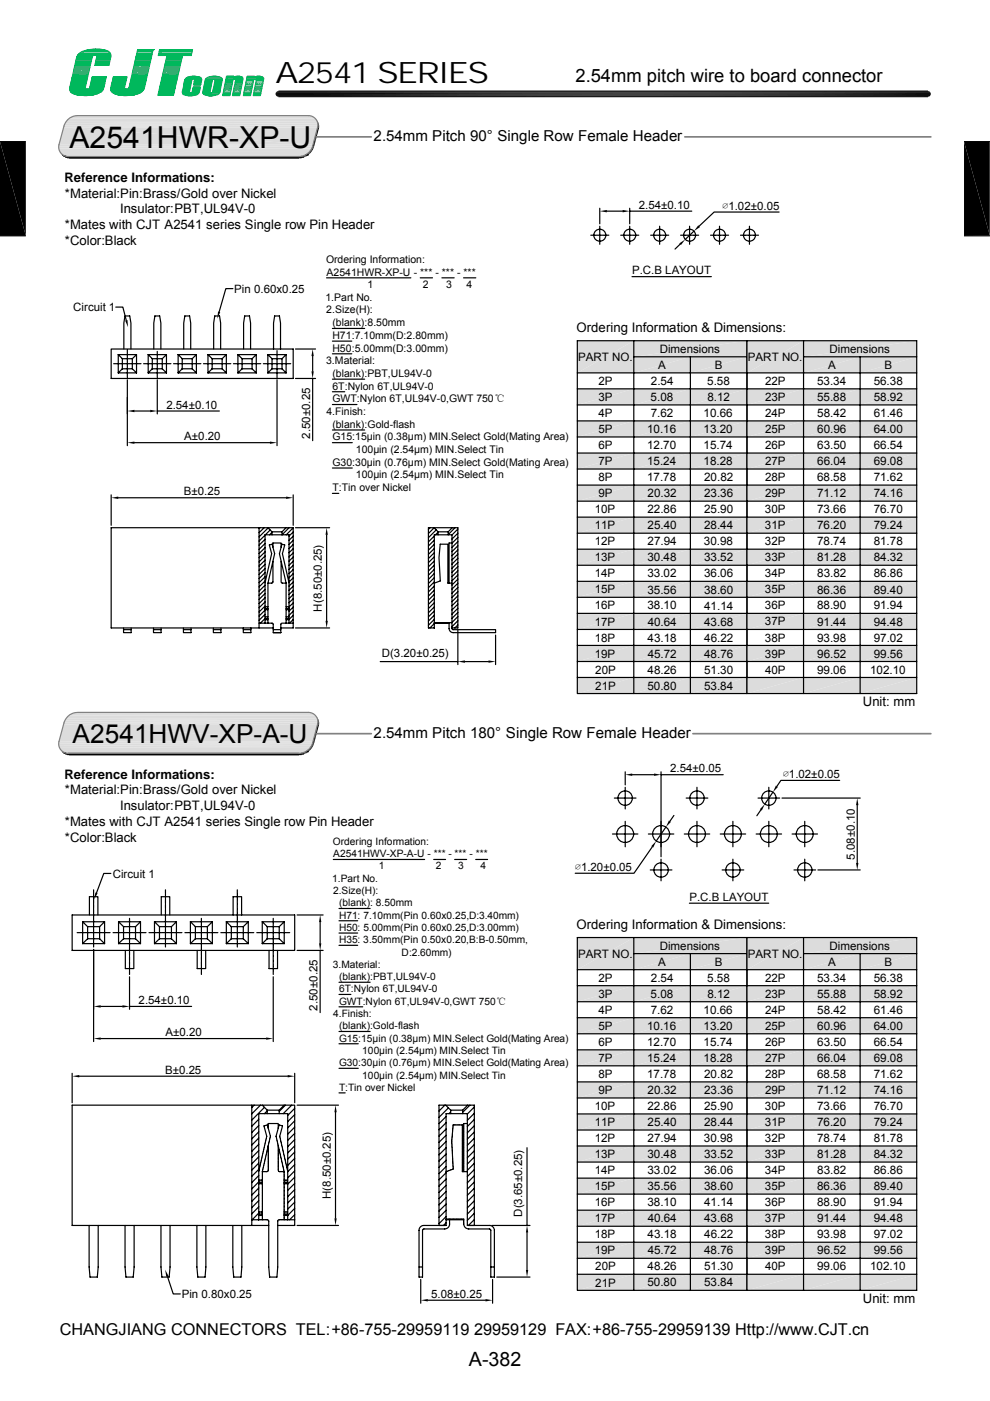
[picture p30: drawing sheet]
<svg xmlns="http://www.w3.org/2000/svg" width="210mm" height="297mm" viewBox="0 0 210 297" stroke-linecap="round" stroke-linejoin="round" font-family="sans-serif">
<defs><g id="words">
<text font-size="6.4" x="14.7" y="31.3">A2541HWR-XP-U</text>
<text font-size="6.3" x="58.4" y="17.6">A2541 SERIES</text>
<text font-size="5.6" x="15.4" y="157.5">A2541HWV-XP-A-U</text>
<text font-size="4.2" x="99.5" y="289.5">A-382</text>
<text font-size="3.9" x="122" y="17.4">2.54mm pitch wire to board connector</text>
<text font-size="3.5" x="12.7" y="283">CHANGJIANG CONNECTORS TEL:+86-755-29959119 29959129 FAX:+86-755-29959139 Http://www.CJT.cn</text>
<g font-size="3.2">
<text x="79.2" y="29.8">2.54mm Pitch 90° Single Row Female Header</text>
<text x="79.2" y="156.4">2.54mm Pitch 180° Single Row Female Header</text>
</g>
<g font-size="2.8">
<text x="13.7" y="38.5">Reference Informations:</text>
<text x="13.8" y="41.9">*Material:Pin:Brass/Gold over Nickel</text>
<text x="25.5" y="45.3">Insulator:PBT,UL94V-0</text>
<text x="13.8" y="48.6">*Mates with CJT A2541 series Single row Pin Header</text>
<text x="13.8" y="52">*Color:Black</text>
<text x="122.3" y="70.4">Ordering Information &amp; Dimensions:</text>
<text x="183" y="149.7">Unit: mm</text>
<text x="13.7" y="165.1">Reference Informations:</text>
<text x="13.8" y="168.4">*Material:Pin:Brass/Gold over Nickel</text>
<text x="25.5" y="171.8">Insulator:PBT,UL94V-0</text>
<text x="13.8" y="175.2">*Mates with CJT A2541 series Single row Pin Header</text>
<text x="13.8" y="178.5">*Color:Black</text>
<text x="122.3" y="196.9">Ordering Information &amp; Dimensions:</text>
<text x="183" y="276.2">Unit: mm</text>
</g>
<g font-size="2.5">
<text x="122.6" y="76.5">PART NO.</text>
<text x="139.9" y="74.8">Dimensions</text>
<text x="158.6" y="76.5">PART NO.</text>
<text x="175.9" y="74.8">Dimensions</text>
<text x="126.9" y="81.6">2P</text>
<text x="138" y="81.6">2.54</text>
<text x="139.6" y="78.2">A</text>
<text x="150" y="81.6">5.58</text>
<text x="151.6" y="78.2">B</text>
<text x="162.3" y="81.6">22P</text>
<text x="173.3" y="81.6">53.34</text>
<text x="175.6" y="78.2">A</text>
<text x="185.3" y="81.6">56.38</text>
<text x="187.6" y="78.2">B</text>
<text x="126.9" y="85">3P</text>
<text x="127" y="88.4">4P</text>
<text x="138" y="85">5.08</text>
<text x="138" y="88.4">7.62</text>
<text x="149.2" y="88.4">10.66</text>
<text x="150" y="85">8.12</text>
<text x="162.3" y="85">23P</text>
<text x="162.3" y="88.4">24P</text>
<text x="173.3" y="85">55.88</text>
<text x="173.3" y="88.4">58.42</text>
<text x="185.3" y="88.4">61.46</text>
<text x="185.3" y="85">58.92</text>
<text x="126.9" y="91.8">5P</text>
<text x="126.9" y="95.2">6P</text>
<text x="137.2" y="91.8">10.16</text>
<text x="137.2" y="95.2">12.70</text>
<text x="149.2" y="91.8">13.20</text>
<text x="149.2" y="95.2">15.74</text>
<text x="162.3" y="91.8">25P</text>
<text x="162.3" y="95.2">26P</text>
<text x="173.3" y="91.8">60.96</text>
<text x="173.3" y="95.2">63.50</text>
<text x="185.3" y="91.8">64.00</text>
<text x="185.3" y="95.2">66.54</text>
<text x="126.9" y="98.6">7P</text>
<text x="137.2" y="98.6">15.24</text>
<text x="149.2" y="98.6">18.28</text>
<text x="162.3" y="98.6">27P</text>
<text x="173.3" y="98.6">66.04</text>
<text x="185.3" y="98.6">69.08</text>
<text x="126.9" y="102">8P</text>
<text x="126.9" y="105.4">9P</text>
<text x="137.2" y="102">17.78</text>
<text x="137.4" y="105.4">20.32</text>
<text x="149.3" y="105.4">23.36</text>
<text x="149.4" y="102">20.82</text>
<text x="162.3" y="102">28P</text>
<text x="162.3" y="105.4">29P</text>
<text x="173.3" y="102">68.58</text>
<text x="173.3" y="105.5">71.12</text>
<text x="185.3" y="105.4">74.16</text>
<text x="185.3" y="102">71.62</text>
<text x="126.2" y="108.8">10P</text>
<text x="126.2" y="112.2">11P</text>
<text x="137.3" y="108.8">22.86</text>
<text x="137.4" y="112.2">25.40</text>
<text x="149.3" y="108.8">25.90</text>
<text x="149.3" y="112.2">28.44</text>
<text x="162.2" y="108.8">30P</text>
<text x="162.2" y="112.2">31P</text>
<text x="173.3" y="108.8">73.66</text>
<text x="173.3" y="112.2">76.20</text>
<text x="185.3" y="108.8">76.70</text>
<text x="185.3" y="112.2">79.24</text>
<text x="126.2" y="115.6">12P</text>
<text x="126.2" y="119">13P</text>
<text x="137.3" y="119">30.48</text>
<text x="137.4" y="115.6">27.94</text>
<text x="149.3" y="115.6">30.98</text>
<text x="149.3" y="119">33.52</text>
<text x="162.2" y="115.6">32P</text>
<text x="162.2" y="119">33P</text>
<text x="173.3" y="115.6">78.74</text>
<text x="173.3" y="119">81.28</text>
<text x="185.3" y="115.6">81.78</text>
<text x="185.3" y="119">84.32</text>
<text x="126.2" y="122.4">14P</text>
<text x="126.2" y="125.8">15P</text>
<text x="137.3" y="122.4">33.02</text>
<text x="137.3" y="125.8">35.56</text>
<text x="149.3" y="122.4">36.06</text>
<text x="149.3" y="125.8">38.60</text>
<text x="162.2" y="122.4">34P</text>
<text x="162.2" y="125.8">35P</text>
<text x="173.3" y="125.8">86.36</text>
<text x="173.3" y="122.4">83.82</text>
<text x="185.3" y="125.8">89.40</text>
<text x="185.3" y="122.4">86.86</text>
<text x="126.2" y="129.2">16P</text>
<text x="137.3" y="129.2">38.10</text>
<text x="149.4" y="129.2">41.14</text>
<text x="162.2" y="129.2">36P</text>
<text x="173.3" y="129.2">88.90</text>
<text x="185.3" y="129.2">91.94</text>
<text x="126.2" y="132.6">17P</text>
<text x="126.2" y="136">18P</text>
<text x="137.4" y="136">43.18</text>
<text x="137.4" y="132.6">40.64</text>
<text x="149.4" y="132.6">43.68</text>
<text x="149.4" y="136">46.22</text>
<text x="162.2" y="132.6">37P</text>
<text x="162.2" y="136">38P</text>
<text x="173.3" y="132.6">91.44</text>
<text x="173.3" y="136">93.98</text>
<text x="185.3" y="132.6">94.48</text>
<text x="185.3" y="136">97.02</text>
<text x="126.2" y="139.4">19P</text>
<text x="126.3" y="142.8">20P</text>
<text x="137.4" y="142.8">48.26</text>
<text x="137.4" y="139.4">45.72</text>
<text x="149.3" y="142.8">51.30</text>
<text x="149.4" y="139.4">48.76</text>
<text x="162.2" y="139.4">39P</text>
<text x="162.3" y="142.8">40P</text>
<text x="173.3" y="142.8">99.06</text>
<text x="173.3" y="139.4">96.52</text>
<text x="184.6" y="142.8">102.10</text>
<text x="185.3" y="139.4">99.56</text>
<text x="126.3" y="146.2">21P</text>
<text x="137.3" y="146.2">50.80</text>
<text x="149.3" y="146.2">53.84</text>
<text x="122.6" y="203.1">PART NO.</text>
<text x="139.9" y="201.4">Dimensions</text>
<text x="158.6" y="203.1">PART NO.</text>
<text x="175.9" y="201.4">Dimensions</text>
<text x="126.9" y="208.2">2P</text>
<text x="138" y="208.2">2.54</text>
<text x="139.6" y="204.8">A</text>
<text x="150" y="208.2">5.58</text>
<text x="151.6" y="204.8">B</text>
<text x="162.3" y="208.2">22P</text>
<text x="173.3" y="208.2">53.34</text>
<text x="175.6" y="204.8">A</text>
<text x="185.3" y="208.2">56.38</text>
<text x="187.6" y="204.8">B</text>
<text x="126.9" y="211.6">3P</text>
<text x="127" y="215">4P</text>
<text x="138" y="211.6">5.08</text>
<text x="138" y="215">7.62</text>
<text x="149.2" y="215">10.66</text>
<text x="150" y="211.6">8.12</text>
<text x="162.3" y="211.6">23P</text>
<text x="162.3" y="215">24P</text>
<text x="173.3" y="211.6">55.88</text>
<text x="173.3" y="215">58.42</text>
<text x="185.3" y="215">61.46</text>
<text x="185.3" y="211.6">58.92</text>
<text x="126.9" y="218.4">5P</text>
<text x="126.9" y="221.8">6P</text>
<text x="137.2" y="218.4">10.16</text>
<text x="137.2" y="221.8">12.70</text>
<text x="149.2" y="218.4">13.20</text>
<text x="149.2" y="221.8">15.74</text>
<text x="162.3" y="218.4">25P</text>
<text x="162.3" y="221.8">26P</text>
<text x="173.3" y="218.4">60.96</text>
<text x="173.3" y="221.8">63.50</text>
<text x="185.3" y="218.4">64.00</text>
<text x="185.3" y="221.8">66.54</text>
<text x="126.9" y="225.2">7P</text>
<text x="137.2" y="225.2">15.24</text>
<text x="149.2" y="225.2">18.28</text>
<text x="162.3" y="225.2">27P</text>
<text x="173.3" y="225.2">66.04</text>
<text x="185.3" y="225.2">69.08</text>
<text x="126.9" y="228.6">8P</text>
<text x="126.9" y="231.9">9P</text>
<text x="137.2" y="228.6">17.78</text>
<text x="137.4" y="232">20.32</text>
<text x="149.3" y="232">23.36</text>
<text x="149.4" y="228.6">20.82</text>
<text x="162.3" y="228.6">28P</text>
<text x="162.3" y="231.9">29P</text>
<text x="173.3" y="228.6">68.58</text>
<text x="173.3" y="232">71.12</text>
<text x="185.3" y="232">74.16</text>
<text x="185.3" y="228.6">71.62</text>
<text x="126.2" y="235.4">10P</text>
<text x="126.2" y="238.8">11P</text>
<text x="137.3" y="235.4">22.86</text>
<text x="137.4" y="238.8">25.40</text>
<text x="149.3" y="235.4">25.90</text>
<text x="149.3" y="238.8">28.44</text>
<text x="162.2" y="235.4">30P</text>
<text x="162.2" y="238.8">31P</text>
<text x="173.3" y="235.4">73.66</text>
<text x="173.3" y="238.8">76.20</text>
<text x="185.3" y="235.4">76.70</text>
<text x="185.3" y="238.8">79.24</text>
<text x="126.2" y="242.2">12P</text>
<text x="126.2" y="245.6">13P</text>
<text x="137.3" y="245.6">30.48</text>
<text x="137.4" y="242.2">27.94</text>
<text x="149.3" y="242.2">30.98</text>
<text x="149.3" y="245.6">33.52</text>
<text x="162.2" y="242.1">32P</text>
<text x="162.2" y="245.6">33P</text>
<text x="173.3" y="242.2">78.74</text>
<text x="173.3" y="245.6">81.28</text>
<text x="185.3" y="242.2">81.78</text>
<text x="185.3" y="245.6">84.32</text>
<text x="126.2" y="249">14P</text>
<text x="137.3" y="249">33.02</text>
<text x="149.3" y="249">36.06</text>
<text x="162.2" y="249">34P</text>
<text x="173.3" y="249">83.82</text>
<text x="185.3" y="249">86.86</text>
<text x="126.2" y="252.3">15P</text>
<text x="126.2" y="255.8">16P</text>
<text x="137.3" y="252.4">35.56</text>
<text x="137.3" y="255.8">38.10</text>
<text x="149.3" y="252.4">38.60</text>
<text x="149.4" y="255.8">41.14</text>
<text x="162.2" y="252.3">35P</text>
<text x="162.2" y="255.8">36P</text>
<text x="173.3" y="252.4">86.36</text>
<text x="173.3" y="255.8">88.90</text>
<text x="185.3" y="252.4">89.40</text>
<text x="185.3" y="255.8">91.94</text>
<text x="126.2" y="259.2">17P</text>
<text x="126.2" y="262.6">18P</text>
<text x="137.4" y="262.6">43.18</text>
<text x="137.4" y="259.2">40.64</text>
<text x="149.4" y="259.2">43.68</text>
<text x="149.4" y="262.6">46.22</text>
<text x="162.2" y="259.1">37P</text>
<text x="162.2" y="262.6">38P</text>
<text x="173.3" y="259.2">91.44</text>
<text x="173.3" y="262.6">93.98</text>
<text x="185.3" y="259.2">94.48</text>
<text x="185.3" y="262.6">97.02</text>
<text x="126.2" y="266">19P</text>
<text x="126.3" y="269.3">20P</text>
<text x="137.4" y="269.4">48.26</text>
<text x="137.4" y="266">45.72</text>
<text x="149.3" y="269.4">51.30</text>
<text x="149.4" y="266">48.76</text>
<text x="162.2" y="266">39P</text>
<text x="162.3" y="269.3">40P</text>
<text x="173.3" y="269.4">99.06</text>
<text x="173.3" y="266">96.52</text>
<text x="184.6" y="269.4">102.10</text>
<text x="185.3" y="266">99.56</text>
<text x="126.3" y="272.8">21P</text>
<text x="137.3" y="272.8">50.80</text>
<text x="149.3" y="272.8">53.84</text>
</g>
<g font-size="2.4">
<text x="135.5" y="44.2">2.54±0.10</text>
<text x="153.3" y="44.4">∅1.02±0.05</text>
<text x="134" y="58.1">P.C.B LAYOUT</text>
<text x="15.5" y="66">Circuit 1</text>
<text x="49.7" y="62.1">Pin 0.60x0.25</text>
<text x="35.3" y="86.6">2.54±0.10</text>
<text x="39.1" y="93.3">A±0.20</text>
<text x="65.8" y="93" transform="rotate(-90 65.8 93)">2.50±0.25</text>
<text x="39" y="105">B±0.25</text>
<text x="68.3" y="129.7" transform="rotate(-90 68.3 129.7)">H(8.50±0.25)</text>
<text x="81" y="139.3">D(3.20±0.25)</text>
<text x="142.2" y="163.7">2.54±0.05</text>
<text x="166.1" y="164.9">∅1.02±0.05</text>
<text x="122" y="184.6">∅1.20±0.05</text>
<text x="181.3" y="182.2" transform="rotate(-90 181.3 182.2)">5.08±0.10</text>
<text x="23.9" y="186.1">Circuit 1</text>
<text x="146.2" y="191">P.C.B LAYOUT</text>
<text x="29.4" y="212.9">2.54±0.10</text>
<text x="67.4" y="214.2" transform="rotate(-90 67.4 214.2)">2.50±0.25</text>
<text x="35.1" y="219.7">A±0.20</text>
<text x="35" y="227.6">B±0.25</text>
<text x="70.1" y="254.2" transform="rotate(-90 70.1 254.2)">H(8.50±0.25)</text>
<text x="110.8" y="258" transform="rotate(-90 110.8 258)">D(3.65±0.25)</text>
<text x="38.5" y="275.2">Pin 0.80x0.25</text>
<text x="91.4" y="275.1">5.08±0.25</text>
</g>
<g font-size="2.2">
<text x="69.2" y="55.7">Ordering Information:</text>
<text x="69.3" y="58.4">A2541HWR-XP-U - *** - *** - ***</text>
<text x="69" y="63.8">1.Part No.</text>
<text x="77.9" y="61.1">1</text>
<text x="89.7" y="61.1">2</text>
<text x="94.6" y="61.1">3</text>
<text x="98.9" y="61.1">4</text>
<text x="69.2" y="66.5">2.Size(H):</text>
<text x="70.5" y="69.2">(blank):8.50mm</text>
<text x="70.5" y="71.8">H71:7.10mm(D:2.80mm)</text>
<text x="69.2" y="77.2">3.Material:</text>
<text x="70.5" y="74.5">H50:5.00mm(D:3.00mm)</text>
<text x="70.5" y="79.9">(blank):PBT,UL94V-0</text>
<text x="70.5" y="82.6">6T:Nylon 6T,UL94V-0</text>
<text x="69.2" y="88">4.Finish:</text>
<text x="70.5" y="85.3">GWT:Nylon 6T,UL94V-0,GWT 750℃</text>
<text x="70.5" y="90.7">(blank):Gold-flash</text>
<text x="70.5" y="93.4">G15:15μin (0.38μm) MIN.Select Gold(Mating Area)</text>
<text x="70.5" y="98.8">G30:30μin (0.76μm) MIN.Select Gold(Mating Area)</text>
<text x="75.5" y="96.1">100μin (2.54μm) MIN.Select Tin</text>
<text x="75.5" y="101.5">100μin (2.54μm) MIN.Select Tin</text>
<text x="70.5" y="104.1">T:Tin over Nickel</text>
<text x="70.6" y="179.2">Ordering Information:</text>
<text x="70.7" y="181.8">A2541HWV-XP-A-U - *** - *** - ***</text>
<text x="80.4" y="184.3">1</text>
<text x="92.4" y="184.3">2</text>
<text x="97.2" y="184.3">3</text>
<text x="101.9" y="184.3">4</text>
<text x="70.5" y="186.9">1.Part No.</text>
<text x="70.6" y="189.5">2.Size(H):</text>
<text x="71.9" y="192.2">(blank): 8.50mm</text>
<text x="71.9" y="194.8">H71: 7.10mm(Pin 0.60x0.25,D:3.40mm)</text>
<text x="71.9" y="197.4">H50: 5.00mm(Pin 0.60x0.25,D:3.00mm)</text>
<text x="71.9" y="200">H35: 3.50mm(Pin 0.50x0.20,B:B-0.50mm,</text>
<text x="85.2" y="202.6">D:2.60mm)</text>
<text x="70.6" y="205.2">3.Material:</text>
<text x="71.9" y="207.8">(blank):PBT,UL94V-0</text>
<text x="70.7" y="215.6">4.Finish:</text>
<text x="71.9" y="210.4">6T:Nylon 6T,UL94V-0</text>
<text x="71.9" y="213">GWT:Nylon 6T,UL94V-0,GWT 750℃</text>
<text x="71.9" y="218.2">(blank):Gold-flash</text>
<text x="71.9" y="220.8">G15:15μin (0.38μm) MIN.Select Gold(Mating Area)</text>
<text x="71.9" y="226.1">G30:30μin (0.76μm) MIN.Select Gold(Mating Area)</text>
<text x="76.8" y="223.4">100μin (2.54μm) MIN.Select Tin</text>
<text x="71.9" y="231.2">T:Tin over Nickel</text>
<text x="76.8" y="228.7">100μin (2.54μm) MIN.Select Tin</text>
</g>
</g></defs>
<path d="M13.6 153.2h53.8M13.7 152.8h53.7M14 152.4h53.3M14.3 152h52.8M14.6 151.7h52.3M15 151.4h51.6M15.1 151.3h51.5M15.5 151.2h50.7M15.5 151.1h50.7M16 151.1h49.8" fill="none" stroke="#dcdcdc" stroke-width=".21"/>
<path d="M14.6 151.5h52.3" fill="none" stroke="#dcdcdc" stroke-width=".25"/>
<path d="M14.3 151.8h52.8" fill="none" stroke="#dcdcdc" stroke-width=".32"/>
<path d="M13.6 153h53.8M14 152.2h53.3" fill="none" stroke="#dcdcdc" stroke-width=".36"/>
<path d="M13.8 152.6h53.6" fill="none" stroke="#dcdcdc" stroke-width=".38"/>
<path d="M13.5 153.4h53.9" fill="none" stroke="#dcdcdc" stroke-width=".3"/>
<g fill="#dcdcdc">
<path d="M13.5 153.6l52.9 3.6h-53.9z"/>
<path d="M13.5 153.6h53.9l-1 3.6z"/>
</g>
<path d="M12.5 157.4h53.9" fill="none" stroke="#dcdcdc" stroke-width=".3"/>
<path d="M12.4 157.6h53.9M12.5 158h53.6M12.6 158.4h53.3M12.7 158.8h52.9M13 159.1h52.2M13.3 159.4h51.5M13.3 159.5h51.5M13.7 159.6h50.7M14.1 159.7h49.8" fill="none" stroke="#dcdcdc" stroke-width=".21"/>
<path d="M12.4 157.8h53.9M12.6 158.6h53.3" fill="none" stroke="#dcdcdc" stroke-width=".36"/>
<path d="M12.5 158.2h53.6" fill="none" stroke="#dcdcdc" stroke-width=".38"/>
<path d="M12.7 158.9h52.9" fill="none" stroke="#dcdcdc" stroke-width=".32"/>
<path d="M13 159.2h52.2" fill="none" stroke="#dcdcdc" stroke-width=".28"/>
<path d="M14.3 152l1.2-.8 1-.2h48.9a2 2 0 0 1 2 2.6l-1.1 3.9a3.1 3.1 0 0 1-2.9 2.2h-48.9a2.02 2.02 0 0 1-2-2.5l1.1-3.9z" fill="none" stroke="#808080" stroke-width=".25"/>
<g fill="#000">
<path d="M12.9 159l.1 .1zM13 159.1l.2 .2zM13.1 159.3l.2 .1zM13.2 159.4h.1zM13.2 159.4l.4 .1zM13.4 159.5l.3 .1zM13.4 159.6h.5zM13.5 159.6l.5 .1zM13.5 159.7h.5zM13.5 159.7h.6zM13.5 159.7h1zM63.4 159.7h1.4z"/>
<path d="M63.9 159.7h1zM64 159.7h1zM64 159.6l1 .1zM64 159.6h1zM64.4 159.6h.7zM64.4 159.5h.8zM64.4 159.5l.4-.1 .4 .1zM64.8 159.4h.6l-.2 .1zM64.8 159.4h.6zM64.9 159.3h.6zM64.9 159.3l.3-.2 .3 .2zM65.2 159.1h.5l-.2 .2z"/>
<path d="M65.3 159h.5zM65.2 159.1h.5zM65.3 159l.3-.2 .2 .2zM65.6 158.8h.4l-.2 .2zM65.8 158.6l.2 .2h-.4zM65.8 158.6h.4l-.2 .2zM65.9 158.4l.3 .2h-.4zM65.9 158.4h.4l-.1 .2zM66.1 158.1l.2 .3h-.4zM66.1 158.1h.3l-.1 .3zM66.1 158l.3 .1h-.3zM66.1 158h.4l-.1 .1z"/>
<path d="M66.3 157.6l.2 .4h-.4zM66.3 157.6h.3l-.1 .4zM66.3 157.5l.3 .1zM66.3 157.5h.4zM67.1 151.9l.2 .3zM67.2 152.2l.2 .1zM67.3 152.3l.2 .2h-.1zM67.3 152.3l.2 .2zM67.3 153.6l-.6 3.9h-.4zM67.3 153.6h.4l-1 3.9zM67.4 152.5l.2 .2h-.2zM67.4 152.5l.2 .2z"/>
<path d="M67.4 153.6h.3zM67.4 152.7l.2 .2h-.2zM67.4 152.7h.2v.2zM67.4 152.9l.3 .2h-.3zM67.4 152.9h.2l.1 .2zM67.4 153.3l.3 .3h-.3zM67.4 153.3h.3v.3zM67.4 153.1l.3 .2h-.3zM67.4 153.1h.3v.2z"/>
</g>
<path d="M13.6 159.8h51.2M13.8 159.9h50.7M13.9 159.9h50.6M14.2 160h49.8M14.5 159.7h48.9M14.3 160h49.6" fill="none" stroke="#000" stroke-width=".21"/>
<path d="M67.1 155.6h11.7M147 155.6h50.4" fill="none" stroke="#808080" stroke-width=".36"/>
<g fill="#dcdcdc">
<path d="M122.4 198.8h12l-12 6.8z"/>
<path d="M122.4 205.6l12-6.8v6.8z"/>
<path d="M134.4 198.8h24l-24 3.4z"/>
<path d="M134.4 202.2l24-3.4v3.4z"/>
<path d="M134.4 202.2h12l-12 3.4z"/>
<path d="M134.4 205.6l12-3.4v3.4z"/>
<path d="M146.4 202.2h12l-12 3.4z"/>
<path d="M146.4 205.6l12-3.4v3.4z"/>
<path d="M122.4 209h12l-12 3.4z"/>
<path d="M122.4 212.4l12-3.4v3.4z"/>
<path d="M134.4 209h12l-12 3.4z"/>
<path d="M134.4 212.4l12-3.4v3.4z"/>
<path d="M146.4 209h12l-12 3.4z"/>
<path d="M146.4 212.4l12-3.4v3.4z"/>
<path d="M122.4 215.8h12l-12 3.4z"/>
<path d="M122.4 219.2l12-3.4v3.4z"/>
<path d="M134.4 215.8h12l-12 3.4z"/>
<path d="M134.4 219.2l12-3.4v3.4z"/>
<path d="M146.4 215.8h12l-12 3.4z"/>
<path d="M146.4 219.2l12-3.4v3.4z"/>
<path d="M122.4 222.6h12l-12 3.4z"/>
<path d="M122.4 226l12-3.4v3.4z"/>
<path d="M134.4 222.6h12l-12 3.4z"/>
<path d="M134.4 226l12-3.4v3.4z"/>
<path d="M146.4 222.6h12l-12 3.4z"/>
<path d="M146.4 226l12-3.4v3.4z"/>
<path d="M122.4 229.4h12l-12 3.4z"/>
<path d="M122.4 232.8l12-3.4v3.4z"/>
<path d="M134.4 229.4h12l-12 3.4z"/>
<path d="M134.4 232.8l12-3.4v3.4z"/>
<path d="M146.4 229.4h12l-12 3.4z"/>
<path d="M146.4 232.8l12-3.4v3.4z"/>
<path d="M122.4 236.2h12l-12 3.4z"/>
<path d="M122.4 239.6l12-3.4v3.4z"/>
<path d="M134.4 236.2h12l-12 3.4z"/>
<path d="M134.4 239.6l12-3.4v3.4z"/>
<path d="M146.4 236.2h12l-12 3.4z"/>
<path d="M146.4 239.6l12-3.4v3.4z"/>
<path d="M122.4 243h12l-12 3.4z"/>
<path d="M122.4 246.4l12-3.4v3.4z"/>
<path d="M134.4 243h12l-12 3.4z"/>
<path d="M134.4 246.4l12-3.4v3.4z"/>
<path d="M146.4 243h12l-12 3.4z"/>
<path d="M146.4 246.4l12-3.4v3.4z"/>
<path d="M122.4 249.8h12l-12 3.4z"/>
<path d="M122.4 253.2l12-3.4v3.4z"/>
<path d="M134.4 249.8h12l-12 3.4z"/>
<path d="M134.4 253.2l12-3.4v3.4z"/>
<path d="M146.4 249.8h12l-12 3.4z"/>
<path d="M146.4 253.2l12-3.4v3.4z"/>
<path d="M122.4 256.6h12l-12 3.4z"/>
<path d="M122.4 260l12-3.4v3.4z"/>
<path d="M134.4 256.6h12l-12 3.4z"/>
<path d="M134.4 260l12-3.4v3.4z"/>
<path d="M146.4 256.6h12l-12 3.4z"/>
<path d="M146.4 260l12-3.4v3.4z"/>
<path d="M122.4 263.4h12l-12 3.4z"/>
<path d="M122.4 266.8l12-3.4v3.4z"/>
<path d="M134.4 263.4h12l-12 3.4z"/>
<path d="M134.4 266.8l12-3.4v3.4z"/>
<path d="M146.4 263.4h12l-12 3.4z"/>
<path d="M146.4 266.8l12-3.4v3.4z"/>
<path d="M122.4 270.2h12l-12 3.4z"/>
<path d="M122.4 273.6l12-3.4v3.4z"/>
<path d="M134.4 270.2h12l-12 3.4z"/>
<path d="M134.4 273.6l12-3.4v3.4z"/>
<path d="M146.4 270.2h12l-12 3.4z"/>
<path d="M146.4 273.6l12-3.4v3.4z"/>
</g>
<g fill="none" stroke="#000" stroke-width=".25">
<path d="M122.4 198.8h36v74.8h-36zM134.4 198.8v74.8M122.4 205.6h36M122.4 209h36M122.4 212.4h36M122.4 215.8h36M122.4 219.2h36M134.4 202.2h24M146.4 202.2v71.4M122.4 222.6h36M122.4 226h36M122.4 229.4h36"/>
<path d="M122.4 232.8h36M122.4 236.2h36M122.4 239.6h36M122.4 243h36M122.4 246.4h36M122.4 249.8h36M122.4 253.2h36M122.4 256.6h36M122.4 260h36M122.4 263.4h36M122.4 266.8h36M122.4 270.2h36"/>
</g>
<g fill="#dcdcdc">
<path d="M158.4 198.8h12l-12 6.8z"/>
<path d="M158.4 205.6l12-6.8v6.8z"/>
<path d="M170.4 198.8h24l-24 3.4z"/>
<path d="M170.4 202.2l24-3.4v3.4z"/>
<path d="M170.4 202.2h12l-12 3.4z"/>
<path d="M170.4 205.6l12-3.4v3.4z"/>
<path d="M182.4 202.2h12l-12 3.4z"/>
<path d="M182.4 205.6l12-3.4v3.4z"/>
<path d="M158.4 209h12l-12 3.4z"/>
<path d="M158.4 212.4l12-3.4v3.4z"/>
<path d="M170.4 209h12l-12 3.4z"/>
<path d="M170.4 212.4l12-3.4v3.4z"/>
<path d="M182.4 209h12l-12 3.4z"/>
<path d="M182.4 212.4l12-3.4v3.4z"/>
<path d="M158.4 215.8h12l-12 3.4z"/>
<path d="M158.4 219.2l12-3.4v3.4z"/>
<path d="M170.4 215.8h12l-12 3.4z"/>
<path d="M170.4 219.2l12-3.4v3.4z"/>
<path d="M182.4 215.8h12l-12 3.4z"/>
<path d="M182.4 219.2l12-3.4v3.4z"/>
<path d="M158.4 222.6h12l-12 3.4z"/>
<path d="M158.4 226l12-3.4v3.4z"/>
<path d="M170.4 222.6h12l-12 3.4z"/>
<path d="M170.4 226l12-3.4v3.4z"/>
<path d="M182.4 222.6h12l-12 3.4z"/>
<path d="M182.4 226l12-3.4v3.4z"/>
<path d="M158.4 229.4h12l-12 3.4z"/>
<path d="M158.4 232.8l12-3.4v3.4z"/>
<path d="M170.4 229.4h12l-12 3.4z"/>
<path d="M170.4 232.8l12-3.4v3.4z"/>
<path d="M182.4 229.4h12l-12 3.4z"/>
<path d="M182.4 232.8l12-3.4v3.4z"/>
<path d="M158.4 236.2h12l-12 3.4z"/>
<path d="M158.4 239.6l12-3.4v3.4z"/>
<path d="M170.4 236.2h12l-12 3.4z"/>
<path d="M170.4 239.6l12-3.4v3.4z"/>
<path d="M182.4 236.2h12l-12 3.4z"/>
<path d="M182.4 239.6l12-3.4v3.4z"/>
<path d="M158.4 243h12l-12 3.4z"/>
<path d="M158.4 246.4l12-3.4v3.4z"/>
<path d="M170.4 243h12l-12 3.4z"/>
<path d="M170.4 246.4l12-3.4v3.4z"/>
<path d="M182.4 243h12l-12 3.4z"/>
<path d="M182.4 246.4l12-3.4v3.4z"/>
<path d="M158.4 249.8h12l-12 3.4z"/>
<path d="M158.4 253.2l12-3.4v3.4z"/>
<path d="M170.4 249.8h12l-12 3.4z"/>
<path d="M170.4 253.2l12-3.4v3.4z"/>
<path d="M182.4 249.8h12l-12 3.4z"/>
<path d="M182.4 253.2l12-3.4v3.4z"/>
<path d="M158.4 256.6h12l-12 3.4z"/>
<path d="M158.4 260l12-3.4v3.4z"/>
<path d="M170.4 256.6h12l-12 3.4z"/>
<path d="M170.4 260l12-3.4v3.4z"/>
<path d="M182.4 256.6h12l-12 3.4z"/>
<path d="M182.4 260l12-3.4v3.4z"/>
<path d="M158.4 263.4h12l-12 3.4z"/>
<path d="M158.4 266.8l12-3.4v3.4z"/>
<path d="M170.4 263.4h12l-12 3.4z"/>
<path d="M170.4 266.8l12-3.4v3.4z"/>
<path d="M182.4 263.4h12l-12 3.4z"/>
<path d="M182.4 266.8l12-3.4v3.4z"/>
<path d="M158.4 270.2h12l-12 3.4z"/>
<path d="M158.4 273.6l12-3.4v3.4z"/>
<path d="M170.4 270.2h12l-12 3.4z"/>
<path d="M170.4 273.6l12-3.4v3.4z"/>
<path d="M182.4 270.2h12l-12 3.4z"/>
<path d="M182.4 273.6l12-3.4v3.4z"/>
</g>
<g fill="none" stroke="#000" stroke-width=".25">
<path d="M158.4 198.8h36v74.8h-36zM170.4 198.8v74.8M158.4 205.6h36M158.4 209h36M158.4 212.4h36M158.4 215.8h36M158.4 219.2h36M170.4 202.2h24M182.4 202.2v71.4M158.4 222.6h36M158.4 226h36M158.4 229.4h36"/>
<path d="M158.4 232.8h36M158.4 236.2h36M158.4 239.6h36M158.4 243h36M158.4 246.4h36M158.4 249.8h36M158.4 253.2h36M158.4 256.6h36M158.4 260h36M158.4 263.4h36M158.4 266.8h36M158.4 270.2h36"/>
</g>
<path d="M0 30h5.5M204.5 30h5.4M0 50h5.5M204.5 50h5.4" fill="none" stroke="#000" stroke-width=".21"/>
<path d="M0 30l5.5 20h-5.5zM0 30h5.5v20zM204.5 30l5.4 19.9-5.4 .1zM204.5 30h5.4v19.9z" fill="#000"/>
<g fill="#00b85c">
<path d="M20 10.4h.9z"/>
<path d="M19.6 10.4h1.7z"/>
<path d="M20 10.4h1.3z"/>
<path d="M19.6 10.5h1.7z"/>
<path d="M19.6 10.4l1.7 .1z"/>
</g>
<path d="M19 10.5h2.8M19.2 10.5h2.4" fill="none" stroke="#00b85c" stroke-width=".21"/>
<g fill="#00b85c">
<path d="M29.4 10.5h.2z"/>
<path d="M29.6 10.5h.1z"/>
<path d="M29.7 10.5h.3z"/>
<path d="M30 10.5h.2z"/>
<path d="M30.2 10.5h.6z"/>
<path d="M30.8 10.5h.7z"/>
<path d="M31.5 10.5h.2z"/>
<path d="M31.7 10.5h.3z"/>
<path d="M32 10.5h.2z"/>
<path d="M32.2 10.5h.2z"/>
<path d="M34.1 10.5h.1z"/>
<path d="M34.2 10.5h.1z"/>
<path d="M34.3 10.5h.2z"/>
<path d="M34.5 10.5h.2z"/>
<path d="M34.7 10.5h.2z"/>
<path d="M34.9 10.5h.4z"/>
<path d="M35.3 10.5h.5z"/>
<path d="M35.8 10.5h.6z"/>
<path d="M36.4 10.5h1.1z"/>
<path d="M37.5 10.5h.6z"/>
<path d="M38.1 10.5h.5z"/>
<path d="M38.6 10.5h.6z"/>
<path d="M39.2 10.5h.4z"/>
<path d="M39.6 10.5h.4z"/>
<path d="M40 10.5h.2z"/>
<path d="M40.2 10.5h.2z"/>
<path d="M40.4 10.5h.1z"/>
<path d="M40.5 10.5h.2z"/>
</g>
<g fill="none" stroke="#00b85c" stroke-width=".21">
<path d="M16.5 11.7h7M16.5 11.6h7M16.6 11.5h6.9M16.6 11.4h6.9M16.7 11.4h6.8M16.8 11.3h6.6M16.9 11.2h6.5M17 11.1h6.3M17.1 11.1h6.2M17.1 11h6.1M17.2 11h6M17.4 10.9h5.7"/>
<path d="M17.5 10.9h5.5M17.6 10.8h5.3M17.8 10.8h5M17.9 10.7h4.8M18.1 10.7h4.5M18.4 10.6h3.9M18.6 10.6h3.6M18.8 10.5h3.2M20 11.7l-3.6 .1M20.3 11.7h3.2M23.5 11.7h-7.1M28.9 11.7h3.3"/>
<path d="M28.9 11.6h3.4M29 11.4h3.3M29 11.5h3.3M29 11.3h3.3M29 11.2h3.3M29.1 11.1h3.3M29.1 10.9h3.3M29.1 10.8h3.3M29.1 10.7h3.3M29.2 10.5h3.3M29.2 10.6h3.3M32.3 11.5h-3.3"/>
<path d="M32.3 11.3l-3.3 .1M32.4 11.1h-3.4M32.4 11h-3.3M32.4 10.8l-3.3 .1M32.4 10.7l-3.3 .1M32.5 10.6l-3.4 .1M33.6 11.7h7M33.6 11.6h7M33.6 11.4h7.1M33.6 11.5h7M33.7 11.3h7M33.7 11.2h7"/>
<path d="M33.7 11.1h7M33.7 11h7M33.8 10.8h7M33.8 10.7h7M33.8 10.6h7M33.8 10.5h7.1M40.6 11.7l-7.1 .1M40.6 11.5h-7M40.7 11.3l-7.1 .1M40.7 11.2h-7M40.7 11h-7M40.8 10.9h-7.1"/>
<path d="M40.8 10.7l-7 .1M40.8 10.6l-7 .1M40.9 10.5l-7.1 .1"/>
</g>
<g fill="#00b85c">
<path d="M33.8 11.8h.3z"/>
<path d="M34.1 11.8h.5z"/>
<path d="M34.6 11.8h.3z"/>
<path d="M34.9 11.8h.3z"/>
<path d="M39 11.8h.1z"/>
<path d="M39.1 11.8h.3z"/>
<path d="M39.4 11.8h.6z"/>
<path d="M40 11.8h.2z"/>
<path d="M40.2 11.8h.2z"/>
</g>
<g fill="none" stroke="#00b85c" stroke-width=".21">
<path d="M15.9 13.8h3.3M15.9 13.9h3.3M15.9 13.7h3.3M15.9 13.6h3.3M15.9 13.5h3.4M16 13.4h3.3M16 13.3h3.3M16 13.2h3.3M16 13.1h3.3M16 13h3.4M16.1 12.9h3.3M16.1 12.7h3.3"/>
<path d="M16.1 12.8h3.3M16.1 12.6h3.4M16.1 12.7h3.4M16.2 12.5h3.3M16.2 12.6h3.3M16.2 12.4h3.3M16.2 12.3h3.3M16.2 12.2h3.4M16.2 12.2h3.3M16.3 12.1h3.3M16.3 12h3.3M16.3 11.9h3.3"/>
<path d="M19.2 13.8h-3.3M19.2 13.6h-3.3M19.4 12.8h-3.3M19.6 12.1h-3.3M19.6 12l-3.3 .1M19.7 11.9h-3.4M19.7 11.8h-3.3M19.9 11.8h-3.5M20.1 13.8h3M20.1 13.7h3.1M20.2 13.6h3M20.2 13.5h3"/>
<path d="M20.2 13.4h3M20.2 13.3h3M20.2 13.2h3.1M20.3 13.1h3M20.3 13h3M20.3 12.9h3M20.3 12.8h3M20.3 12.7h3.1M20.4 12.5h3M20.4 12.6h3M20.4 11.8h3.1M20.4 12.4h3"/>
<path d="M20.4 12.3h3.1M20.5 12.2h3M20.5 12.1h3M20.5 11.9h3M20.5 12h3M23.1 13.9h-3M23.1 13.8h-3M23.2 13.7h-3.1M23.2 13.4h-3M23.3 13h-3M23.4 12.7h-3M23.4 12.6h-3"/>
<path d="M23.5 12.4h-3.1M23.5 12.3h-3.1M23.5 12.1l-3 .1M23.5 12h-3M28.4 13.8h3.3M28.4 13.9h3.3M28.4 13.7h3.4M28.5 13.6h3.3M28.5 13.5h3.3M28.5 13.4h3.3M28.5 13.3h3.4M28.5 13.4h3.4"/>
<path d="M28.6 13.2h3.3M28.6 13.3h3.3M28.6 13.1h3.3M28.6 13h3.3M28.6 12.9h3.4M28.7 12.7h3.3M28.7 12.8h3.3M28.7 12.6h3.3M28.7 12.5h3.3M28.7 12.4h3.4M28.8 12.3h3.3M28.8 12.2h3.3"/>
<path d="M28.8 12h3.4M28.9 11.9h3.3M28.9 11.8h3.3M31.8 13.7h-3.4M31.8 13.6h-3.3M32 12.8h-3.4M32 12.6h-3.3M32.1 12.3h-3.3M32.1 12.1l-3.3 .1M32.2 12.1h-3.4M32.2 12h-3.3M32.2 11.9h-3.3"/>
<path d="M32.2 11.8h-3.3M34.9 13.8h3.3M34.9 13.9h3.3M34.9 13.7h3.4M35 13.7h3.3M35 13.6h3.3M35 13.5h3.3M35 13.4h3.4M35.1 13.3h3.3M35.1 13.2h3.3M35.1 13.1h3.3M35.1 13h3.4"/>
<path d="M35.1 12.9h3.4M35.2 12.7h3.3M35.2 12.8h3.3M35.2 12.6h3.3M35.2 12.5h3.4M35.2 12.4h3.4M35.3 12.3h3.3M35.3 12.4h3.3M35.3 12.2h3.3M35.3 12h3.4M35.4 11.9h3.3M35.4 11.8h3.3"/>
<path d="M38.3 13.8h-3.4M38.3 13.6h-3.3M38.4 13.4h-3.4M38.4 13h-3.3M38.5 12.8h-3.3M38.5 12.7h-3.3M38.5 12.6h-3.3M38.6 12.3h-3.3M38.6 12.2h-3.3M38.7 12.1h-3.4M38.7 11.8h-3.3"/>
</g>
<g fill="#00b85c">
<path d="M20.2 13.9h.2z"/>
<path d="M20.4 13.9h.2z"/>
<path d="M20.6 13.9h.2z"/>
<path d="M20.8 13.9h.2z"/>
<path d="M21 13.9h.6z"/>
<path d="M21.6 13.9h.4z"/>
<path d="M22 13.9h.4z"/>
<path d="M22.4 13.9h.2z"/>
<path d="M22.6 13.9h.1z"/>
<path d="M22.7 13.9h.2z"/>
<path d="M22.9 13.9h.1z"/>
</g>
<g fill="none" stroke="#00b85c" stroke-width=".21">
<path d="M15.4 16h3.3M15.5 15.5h3.3M15.5 15.4h3.3M15.5 15.2h3.4M15.5 15.3h3.3M15.6 15.1h3.3M15.6 14.9h3.3M15.6 14.8h3.4M15.7 14.6h3.3M15.7 14.5h3.3M15.7 14.4h3.4M15.8 14.2h3.3"/>
<path d="M15.8 14.3h3.3M15.8 14.1h3.3M15.8 13.9h3.4M18.7 15.9l-3.3 .1M27.9 16h3.3M28 15.5h3.4M28.1 15.4h3.3M28.1 15.3h3.3M28.1 15.2h3.3M28.1 15.1h3.4M28.2 14.9h3.3M28.2 14.8h3.3"/>
<path d="M28.2 14.6h3.4M28.3 14.5h3.3M28.3 14.4h3.3M28.3 14.3h3.3M28.3 14.2h3.4M28.4 14.1h3.3M28.4 13.9h3.3M31.3 15.9l-3.4 .1M34.4 16h3.4M34.5 15.5h3.4M34.6 15.4h3.3M34.6 15.2h3.4"/>
<path d="M34.6 15.3h3.3M34.6 15.1h3.4M34.7 14.9h3.3M34.7 14.8h3.4M34.7 14.6h3.4M34.8 14.5h3.3M34.8 14.4h3.3M34.8 14.2h3.4M34.8 14.3h3.4M34.9 14.1h3.3M34.9 13.9h3.3M37.8 15.9l-3.4 .1"/>
</g>
<path d="M15.4 15.7h3.4M28 15.7h3.3M34.5 15.7h3.3" fill="none" stroke="#00b85c" stroke-width=".34"/>
<path d="M15.3 16.2h3.4M27.9 16.2h3.3M34.4 16.2h3.4" fill="none" stroke="#00b85c" stroke-width=".3"/>
<g fill="#00b85c">
<path d="M19.8 16.3h.1z"/>
<path d="M19.9 16.3h.2z"/>
<path d="M20.1 16.3h.1z"/>
<path d="M20.2 16.3h.4z"/>
<path d="M20.6 16.3h.4z"/>
<path d="M21 16.3h.6z"/>
<path d="M21.6 16.3h.3z"/>
<path d="M21.9 16.3h.2z"/>
<path d="M22.1 16.3h.2z"/>
<path d="M22.3 16.3h.1z"/>
<path d="M24.3 16.3h.1z"/>
<path d="M24.4 16.3h.1z"/>
<path d="M24.5 16.3h.2z"/>
<path d="M24.7 16.3h.4z"/>
<path d="M25.1 16.3h.4z"/>
<path d="M25.5 16.3h.5z"/>
<path d="M26 16.3h.3z"/>
<path d="M26.3 16.3h.2z"/>
<path d="M26.5 16.3h.2z"/>
<path d="M26.7 16.3h.1z"/>
</g>
<g fill="none" stroke="#00b85c" stroke-width=".21">
<path d="M14.8 18.6h3.3M14.8 18.8h3.3M14.8 18.9h3.5M14.8 18.9h7.1M14.8 19h7.1M14.8 19.1h7.1M14.8 18.5h3.3M14.8 19.1h7M14.8 18.3h3.4M14.8 19.3h6.9M14.9 18.2h3.3M14.9 19.3h6.8"/>
<path d="M14.9 18.1h3.3M14.9 18h3.3M14.9 19.4h6.7M14.9 17.9h3.3M15 17.7h3.3M15 17.8h3.3M15 17.6h3.3M15 19.5h6.4M15 19.6h6.4M15 17.4h3.4M15 17.5h3.4M15 17.5h3.3"/>
<path d="M15 17.3h3.4M15.1 17.3h3.3M15.1 17.2h3.3M15.1 19.6h6.2M15.1 17.1h3.3M15.1 17h3.4M15.2 16.9h3.3M15.2 17h3.3M15.2 19.7h6M15.2 16.8h3.3M15.2 16.7h3.3M15.2 16.6h3.4"/>
<path d="M15.2 19.7h5.9M15.2 16.5h3.4M15.3 16.4h3.3M15.3 16.5h3.3M15.3 16.3h3.3M15.3 19.8h5.7M15.4 19.8h5.4M15.5 19.9h5.2M15.7 20h4.7M18.1 18.7h-3.3M18.1 18.6h-3.3M18.1 18.5h-3.3"/>
<path d="M18.1 18.4h-3.3M18.2 18.2h-3.3M18.2 18.1l-3.3 .1M18.3 17.8l-3.4 .1M18.6 16.4h-3.3M18.9 18.8h3.1M19 18.7h3M19 18.5h3.1M19 18.6h3.1M19 18.4h3.1M19.1 18.2h3M19.1 18h3.1"/>
<path d="M19.1 18.1h3.1M19.2 17.8h3M19.2 17.7h3M19.3 17.4h3M19.3 17.5h3M19.3 17.3h3M19.3 17.2h3.1M19.3 17.1h3.1M19.4 17h3M19.4 17.1h3M19.4 16.9h3M19.4 16.8h3"/>
<path d="M19.4 16.7h3.1M19.4 16.8h3.1M19.5 16.6h3M19.5 16.7h3M19.5 16.5h3M19.5 16.4h3M19.5 16.3h3.1M20.4 19.9h-4.7M21.5 19.5h-6.5M21.8 19.2h-7M21.9 19.1h-7.1M22 18.9h-3.3"/>
<path d="M22 18.8h-3.2M22 18.7h-3M22 18.6h-3M22.1 18.4l-3.1 .1M22.1 18.3l-3 .1M22.1 18.3h-3M22.1 18.1l-3 .1M22.2 18h-3M22.2 17.9h-3M22.3 17.6h-3.1M22.3 17.5h-3M22.4 17h-3"/>
<path d="M22.6 16.3h-3.1M23.4 18.9h7.1M23.5 18.8h2.9M23.5 18.8h3M23.5 18.9h3.1M23.5 19h7M23.5 19.1h7M23.5 18.7h2.9M23.5 19.1h6.9M23.5 19.2h6.9M23.5 18.6h2.9M23.5 19.3h6.8"/>
<path d="M23.5 18.5h2.9M23.5 18.4h3M23.5 19.3h6.7M23.6 18.3h2.9M23.6 18.2h2.9M23.6 19.4h6.6M23.6 18.1h2.9M23.6 18h3M23.6 17.9h3M23.7 17.8h2.9M23.7 17.7h2.9M23.7 19.5h6.3"/>
<path d="M23.7 19.6h6.3M23.7 17.4h3M23.7 17.5h3M23.8 17.3h2.9M23.8 17.2h2.9M23.8 17.2h3M23.8 17.1h3M23.9 17h2.9M23.9 19.7h5.9M23.9 16.9h2.9M23.9 16.8h2.9M23.9 16.7h3"/>
<path d="M23.9 16.6h3M23.9 19.7h5.8M24 16.5h2.9M24 16.4h2.9M24 16.3h2.9M24 19.8h5.6M24.2 19.8h5.3M24.3 19.9h5.1M24.5 20h4.6M26.4 18.6l-2.9 .1M26.4 18.6h-2.9M26.5 18.4l-3 .1"/>
<path d="M26.5 18.3h-2.9M26.5 18.2h-2.9M26.6 17.6h-2.9M26.7 17.5h-3M26.8 17.1h-3M26.9 16.3h-2.9M27.3 18.6h3.3M27.3 18.5h3.4M27.4 18.4h3.3M27.4 18.3h3.3M27.4 18.2h3.4M27.5 18.1h3.3"/>
<path d="M27.5 18h3.3M27.5 17.8h3.3M27.5 17.7h3.4M27.6 17.6h3.3M27.6 17.5h3.3M27.6 17.4h3.3M27.6 17.3h3.3M27.6 17.2h3.4M27.7 17.2h3.3M27.7 17.1h3.3M27.7 17h3.3M27.7 16.9h3.4"/>
<path d="M27.7 16.8h3.4M27.8 16.7h3.3M27.8 16.6h3.3M27.8 16.5h3.3M27.8 16.4h3.4M27.9 16.4h3.3M27.9 16.3h3.3M29.2 19.9h-4.8M29.9 19.6h-6.1M30.1 19.5h-6.5M30.3 19.3h-6.8M30.4 19.1h-6.9"/>
<path d="M30.6 18.9h-3.6M30.6 18.8h-3.4M30.6 18.8h-3.3M30.6 18.7h-3.3M30.6 18.6h-3.3M30.7 18.6h-3.4M30.7 18.4l-3.3 .1M30.7 18.4h-3.3M30.7 18.3h-3.3M30.8 18.2h-3.4M30.8 17.9h-3.3M31 17.3h-3.4"/>
<path d="M31.1 16.5h-3.3M31.2 16.3h-3.3M33.5 19.9h3.4M33.6 19.7h3.3M33.6 19.6h3.3M33.6 19.6h3.4M33.7 19.5h3.3M33.7 19.3h3.3M33.7 19.1h3.3M33.7 19.2h3.3M33.7 19.1h3.4M33.8 19h3.3"/>
<path d="M33.8 18.9h3.3M33.8 18.8h3.3M33.8 18.7h3.3M33.9 18.6h3.3M33.9 18.4h3.3M33.9 18.3h3.3M33.9 18.2h3.4M34 18h3.3M34 18.1h3.3M34 17.8h3.3M34 17.7h3.4M34 17.8h3.4"/>
<path d="M34.1 17.6h3.3M34.1 17.4h3.3M34.1 17.5h3.3M34.1 17.3h3.4M34.2 17.2h3.3M34.2 17.1h3.3M34.2 17h3.3M34.2 16.9h3.4M34.2 16.8h3.4M34.3 16.7h3.3M34.3 16.8h3.3M34.3 16.6h3.3"/>
<path d="M34.3 16.5h3.3M34.3 16.4h3.4M34.3 16.5h3.4M34.4 16.3h3.3M36.9 19.8h-3.3M37 19.5h-3.3M37 19.4h-3.3M37.1 19.1h-3.4M37.1 18.9l-3.3 .1M37.1 18.7h-3.3M37.2 18.6h-3.4M37.2 18.5h-3.3"/>
<path d="M37.2 18.4l-3.3 .1M37.2 18.3l-3.3 .1M37.3 18.2l-3.4 .1M37.3 18.1l-3.3 .1M37.3 18h-3.3M37.3 17.9h-3.3M37.5 17h-3.3M37.7 16.4h-3.3M37.7 16.3h-3.3M16.2 20.1h3.7M16.3 20.1h3.5M16.7 20.2h2.7"/>
<path d="M20.2 20h-4.2M24.9 20.1h3.7M25 20.1h3.5M25.4 20.2h2.6M28.9 20h-4.2M33.5 20.2h3.3M33.5 20.1h3.3M33.5 20h3.4M36.8 20.1l-3.3 .1M36.9 20l-3.4 .1"/>
</g>
<g fill="#00b85c">
<path d="M33.6 20.2h.1z"/>
<path d="M33.7 20.2h.2z"/>
<path d="M33.9 20.2h.2z"/>
<path d="M34.1 20.2h.2z"/>
<path d="M34.3 20.2h.5z"/>
<path d="M34.8 20.2h.6z"/>
<path d="M35.4 20.2h.5z"/>
<path d="M35.9 20.2h.2z"/>
<path d="M36.1 20.2h.2z"/>
<path d="M36.3 20.2h.2z"/>
<path d="M36.5 20.2h.2z"/>
</g>
<path d="M16.7 20.2h2.7M25.4 20.2h2.6" fill="none" stroke="#00b85c" stroke-width=".21"/>
<path d="M17 20.2h1.9z" fill="#00b85c"/>
<path d="M17 20.2h2.1" fill="none" stroke="#00b85c" stroke-width=".21"/>
<path d="M25.6 20.2h1.8z" fill="#00b85c"/>
<path d="M25.6 20.2h2.2" fill="none" stroke="#00b85c" stroke-width=".21"/>
<g fill="#00b85c">
<path d="M17.3 20.2h1.6z"/>
<path d="M25.9 20.2h1.5z"/>
<path d="M17.4 20.2h1.5z"/>
<path d="M17.4 20.2l1 .1z"/>
<path d="M25.9 20.2l1.1 .1z"/>
<path d="M17.8 20.3h.6z"/>
<path d="M26.2 20.3h.8z"/>
</g>
<path d="M16.9 11.2a7.4 7.4 0 0 1 6.3-.2 1.7 1.7 0 0 1 .2 1.7l-.3 1.2h-3l.4-1.9a.57 .57 0 0 0-.7-.2 .57 .57 0 0 0-.3 .7l-1.4 6.1a.49 .49 0 0 0 .5 .3 .49 .49 0 0 0 .4-.4l.5-2.2h3.1l-.4 1.6a2.25 2.25 0 0 1-2.3 2.2l-2.1 .2a4.2 4.2 0 0 1-2.9-.9 3.1 3.1 0 0 1 .2-2.2l1.1-4.9 .3-.6zM29.2 10.5h3.3l-1.6 6.9a2.63 2.63 0 0 1-2.7 2.8l-1.9 .1a3.6 3.6 0 0 1-2.8-1.1v-.8l.5-2.1h2.9l-.4 2a.47 .47 0 0 0 .2 .6 .47 .47 0 0 0 .6-.2zM33.8 10.5h7.1l-.3 1.3h-1.9l-1.9 8.4h-3.3l1.9-8.4h-1.9z" fill="none" stroke="#00b85c" stroke-width=".21"/>
<g fill="#00b85c">
<path d="M40.9 16.2h.6z"/>
<path d="M40.7 16.2h.9z"/>
<path d="M40.9 16.2h.7z"/>
<path d="M40.6 16.2h1.2z"/>
<path d="M40.7 16.2h1.1z"/>
<path d="M40.3 16.2h1.6z"/>
<path d="M40.6 16.2h1.3z"/>
<path d="M40.3 16.2h1.7z"/>
</g>
<path d="M40 16.3h2.2" fill="none" stroke="#00b85c" stroke-width=".21"/>
<path d="M40.3 16.2l1.9 .1z" fill="#00b85c"/>
<path d="M39.2 16.8h3.6M39.3 16.7h3.5M39.3 16.6h3.5M39.5 16.5h3.2M39.6 16.4h3M39.8 16.3h2.6M40 16.3h2.2" fill="none" stroke="#00b85c" stroke-width=".21"/>
<g fill="#00b85c">
<path d="M39.2 16.8h1.7z"/>
<path d="M39.2 16.8h1.8z"/>
<path d="M41 16.8h1.8z"/>
<path d="M41.1 16.8h1.7z"/>
<path d="M39.2 16.8h1.6z"/>
<path d="M39.2 16.8l1.5 .1z"/>
<path d="M41.2 16.8l1.6 .1z"/>
<path d="M39.2 16.9h1.5z"/>
<path d="M41.2 16.9h1.6z"/>
<path d="M39.2 16.9l1.5 .1z"/>
<path d="M41.2 16.9l1.6 .1z"/>
<path d="M39.2 17h1.5z"/>
<path d="M41.2 17h1.6z"/>
<path d="M39.1 17h1.6z"/>
<path d="M39.1 17l1.6 .1z"/>
<path d="M41.2 17l1.6 .1z"/>
<path d="M39.1 17.1h1.6z"/>
<path d="M41.2 17.1h1.6z"/>
<path d="M39.1 17.1l1.6 .1z"/>
<path d="M41.2 17.1l1.6 .1z"/>
<path d="M39.1 17.2h1.6z"/>
<path d="M41.2 17.2h1.6z"/>
<path d="M41.2 17.2h1.5z"/>
<path d="M39.1 17.2l1.5 .1z"/>
<path d="M41.2 17.2l1.5 .1z"/>
<path d="M39.1 17.3h1.5z"/>
<path d="M41.2 17.3h1.5z"/>
<path d="M39.1 17.3l1.5 .1z"/>
<path d="M41.2 17.3l1.5 .1z"/>
<path d="M39.1 17.4h1.5z"/>
<path d="M41.2 17.4h1.5z"/>
<path d="M39.1 17.4l1.5 .1z"/>
<path d="M41.1 17.4l1.6 .1z"/>
<path d="M41.1 17.4h1.6z"/>
<path d="M39.1 17.5l1.5 .1z"/>
<path d="M39.1 17.5h1.5z"/>
<path d="M41.1 17.5l1.6 .1z"/>
<path d="M41.1 17.5h1.6z"/>
<path d="M39 17.6h1.6z"/>
<path d="M41.1 17.6h1.6z"/>
<path d="M39 17.6l1.6 .1z"/>
<path d="M41.1 17.6l1.6 .1z"/>
<path d="M39 17.7l1.5 .1h-1.5z"/>
<path d="M39 17.7h1.6z"/>
<path d="M41.1 17.7l1.5 .1h-1.5z"/>
<path d="M41.1 17.7h1.6z"/>
<path d="M39 17.8h1.5z"/>
<path d="M41.1 17.8h1.5z"/>
<path d="M39 17.8l1.5 .1z"/>
<path d="M41.1 17.8l1.5 .1z"/>
<path d="M39 17.9h1.5z"/>
<path d="M41 17.9h1.6z"/>
<path d="M41.1 17.9h1.5z"/>
<path d="M39 17.9l1.5 .1z"/>
<path d="M41 17.9l1.6 .1z"/>
<path d="M38.9 18h1.6z"/>
<path d="M41 18h1.6z"/>
<path d="M41.1 18h.1z"/>
<path d="M41.2 18h.2z"/>
<path d="M41.4 18h.4z"/>
<path d="M41.8 18h.3z"/>
<path d="M42.1 18h.3z"/>
<path d="M38.9 18l1.5 .2h-1.5z"/>
<path d="M38.9 18h1.6l-.1 .2z"/>
<path d="M38.9 18.2h1.5z"/>
<path d="M38.9 18.2l1.5 .3h-1.6z"/>
<path d="M38.9 18.2h1.5v.3z"/>
<path d="M41.2 18.5h.2z"/>
<path d="M41.4 18.5h.3z"/>
<path d="M41.7 18.5h.4z"/>
<path d="M42.1 18.5h.2z"/>
<path d="M42.3 18.5h.1z"/>
<path d="M38.8 18.5h1.6z"/>
<path d="M40.9 18.5h1.6z"/>
<path d="M38.8 18.5l1.6 .1z"/>
<path d="M40.9 18.5l1.6 .1z"/>
<path d="M38.8 18.6h1.6z"/>
<path d="M40.9 18.6h1.6z"/>
<path d="M38.8 18.6l1.6 .1z"/>
<path d="M40.9 18.6l1.6 .1z"/>
<path d="M38.8 18.7h1.6z"/>
<path d="M40.9 18.7h1.6z"/>
<path d="M38.8 18.7l1.5 .1h-1.5z"/>
<path d="M38.8 18.7h1.6l-.1 .1z"/>
<path d="M40.9 18.7l1.5 .1h-1.5z"/>
<path d="M40.9 18.7h1.6l-.1 .1z"/>
<path d="M38.8 18.8l1.5 .1z"/>
<path d="M38.8 18.8h1.5z"/>
<path d="M40.9 18.8l1.5 .1z"/>
<path d="M40.9 18.8h1.5z"/>
<path d="M38.8 18.9h1.5z"/>
<path d="M40.9 18.9h1.5z"/>
<path d="M38.8 18.9l1.5 .1z"/>
<path d="M40.9 18.9l1.5 .1z"/>
<path d="M38.8 19l1.5 .1z"/>
<path d="M38.8 19h1.5z"/>
<path d="M40.9 19l1.5 .1z"/>
<path d="M40.9 19h1.5z"/>
<path d="M38.7 19.1h1.6z"/>
<path d="M40.8 19.1h1.6z"/>
<path d="M38.7 19.1l1.6 .1z"/>
<path d="M40.8 19.1l1.6 .1z"/>
<path d="M38.7 19.2h1.6z"/>
<path d="M40.8 19.2h1.6z"/>
<path d="M38.7 19.2l1.6 .1z"/>
<path d="M40.8 19.2l1.5 .1z"/>
<path d="M38.7 19.3h1.6z"/>
<path d="M40.8 19.3h1.5z"/>
<path d="M38.7 19.3h1.5z"/>
<path d="M38.7 19.3l1.5 .1z"/>
<path d="M40.8 19.3l1.5 .1z"/>
<path d="M38.7 19.4h1.5z"/>
<path d="M40.8 19.4h1.5z"/>
<path d="M40.7 19.4h1.6z"/>
<path d="M38.7 19.4l1.5 .1z"/>
<path d="M40.7 19.4l1.6 .1z"/>
<path d="M38.7 19.5h1.5z"/>
<path d="M40.7 19.5h1.6z"/>
<path d="M38.7 19.5l1.5 .1z"/>
<path d="M40.7 19.5l1.6 .1z"/>
<path d="M38.7 19.6h1.5z"/>
<path d="M40.7 19.6h1.6z"/>
<path d="M40.7 19.6h1.5z"/>
<path d="M40.6 19.6h1.6z"/>
<path d="M38.7 19.6l1.6 .1z"/>
<path d="M40.6 19.7h1.6z"/>
<path d="M38.7 19.7h1.6z"/>
<path d="M38.7 19.7h1.7z"/>
<path d="M40.5 19.7h1.7z"/>
<path d="M40.4 19.7h1.8z"/>
</g>
<path d="M38.7 19.7h3.5M38.7 19.8h3.5M38.7 19.8h3.4M38.7 19.9h3.4M38.8 19.9h3.2M42 20h-3.2M38.9 20.1h2.9M39 20.1h2.7M39.2 20.2h2.3" fill="none" stroke="#00b85c" stroke-width=".21"/>
<g fill="#00b85c">
<path d="M39.4 20.2l1.7 .1z"/>
<path d="M39.4 20.2h1.9z"/>
<path d="M39.5 20.3h1.6z"/>
<path d="M39.6 20.3h1.3z"/>
<path d="M39.6 20.3h1.5z"/>
<path d="M39.7 20.3h1.1z"/>
<path d="M39.7 20.3h1.2z"/>
<path d="M39.9 20.3h.9z"/>
<path d="M39.9 20.3h.5z"/>
<path d="M40.1 20.3h.3z"/>
</g>
<path d="M39.5 16.5l.5-.2 1.1-.1a2.07 2.07 0 0 1 1.6 .4l.1 .4-.2 1h-1.6l.2-1.2-.5 .1-.5 2.7h.4l.2-.3a.68 .68 0 0 1 .2-.7 .68 .68 0 0 1 .7-.1h.8a1.5 1.5 0 0 1-1.6 1.8 3.4 3.4 0 0 1-2-.3l-.2-.3 .2-1.2a3.2 3.2 0 0 1 .6-2zM43.8 16.6a3.5 3.5 0 0 1 3.3 0l.1 .4-.4 2a1.39 1.39 0 0 1-1.7 1.3h-.8a.99 .99 0 0 1-1.3-.9l.5-2.4z" fill="none" stroke="#00b85c" stroke-width=".21"/>
<g fill="#00b85c">
<path d="M45.1 16.2h.8z"/>
<path d="M44.7 16.2h1.5z"/>
<path d="M45.1 16.2h1.1z"/>
</g>
<path d="M44.4 16.2h2.1" fill="none" stroke="#00b85c" stroke-width=".21"/>
<path d="M44.7 16.2l1.8 .1z" fill="#00b85c"/>
<path d="M43.6 16.7h3.6M43.6 16.8h3.6M43.6 16.7h3.5M43.7 16.6h3.4M43.8 16.5h3.2M43.9 16.5h3.1M43.9 16.4h3M44 16.4h2.9M44.1 16.3h2.6M44.4 16.3h2.1" fill="none" stroke="#00b85c" stroke-width=".21"/>
<g fill="#00b85c">
<path d="M43.6 16.8h1.7z"/>
<path d="M43.6 16.8h1.8z"/>
<path d="M45.4 16.8h1.8z"/>
<path d="M43.6 16.8h1.6z"/>
<path d="M45.5 16.8h1.7z"/>
<path d="M43.6 16.8h1.5z"/>
<path d="M43.6 16.8l1.5 .1z"/>
<path d="M45.6 16.8l1.6 .1z"/>
<path d="M43.5 16.9h1.6z"/>
<path d="M45.6 16.9h1.6z"/>
<path d="M43.5 16.9l1.6 .1z"/>
<path d="M45.6 16.9l1.6 .1z"/>
<path d="M43.5 17h1.6z"/>
<path d="M45.6 17h1.6z"/>
<path d="M43.5 17h1.5z"/>
<path d="M45.6 17h1.5z"/>
<path d="M43.5 17l1.5 .1z"/>
<path d="M45.6 17l1.5 .1z"/>
<path d="M43.5 17.1h1.5z"/>
<path d="M45.6 17.1h1.5z"/>
<path d="M43.5 17.1l1.5 .1z"/>
<path d="M45.6 17.1l1.5 .1z"/>
<path d="M43.5 17.2h1.5z"/>
<path d="M45.6 17.2h1.5z"/>
<path d="M43.5 17.2l1.5 .1z"/>
<path d="M45.6 17.2l1.5 .1z"/>
<path d="M43.5 17.3l1.5 .1h-1.6z"/>
<path d="M43.5 17.3h1.5v.1z"/>
<path d="M45.6 17.3l1.5 .1h-1.6z"/>
<path d="M45.6 17.3h1.5v.1z"/>
<path d="M43.4 17.4h1.6z"/>
<path d="M45.5 17.4h1.6z"/>
<path d="M43.4 17.4l1.5 .2h-1.5z"/>
<path d="M43.4 17.4h1.6l-.1 .2z"/>
<path d="M45.5 17.4l1.5 .2h-1.5z"/>
<path d="M45.5 17.4h1.6l-.1 .2z"/>
<path d="M43.4 17.6h1.5z"/>
<path d="M45.5 17.6h1.5z"/>
<path d="M43.4 17.6l1.5 .2h-1.6z"/>
<path d="M43.4 17.6h1.5v.2z"/>
<path d="M45.5 17.6l1.5 .2h-1.6z"/>
<path d="M45.5 17.6h1.5v.2z"/>
<path d="M43.3 17.8h1.6z"/>
<path d="M45.4 17.8h1.6z"/>
<path d="M43.3 17.8l1.5 .4h-1.6z"/>
<path d="M43.3 17.8h1.6l-.1 .4z"/>
<path d="M45.4 17.8l1.5 .4h-1.5z"/>
<path d="M45.4 17.8h1.6l-.1 .4z"/>
<path d="M43.2 18.2h1.6z"/>
<path d="M45.4 18.2h1.5z"/>
<path d="M43.2 18.2l1.5 .5h-1.5z"/>
<path d="M43.2 18.2h1.6l-.1 .5z"/>
<path d="M45.4 18.2l1.4 .5h-1.5z"/>
<path d="M45.4 18.2h1.5l-.1 .5z"/>
<path d="M43.2 18.7h1.5z"/>
<path d="M45.3 18.7h1.5z"/>
<path d="M43.2 18.7l1.5 .2h-1.6z"/>
<path d="M43.2 18.7h1.5v.2z"/>
<path d="M45.3 18.7l1.5 .2h-1.6z"/>
<path d="M45.3 18.7h1.5v.2z"/>
<path d="M43.1 18.9h1.6z"/>
<path d="M45.2 18.9h1.6z"/>
<path d="M43.1 18.9l1.5 .2h-1.5z"/>
<path d="M43.1 18.9h1.6l-.1 .2z"/>
<path d="M45.2 18.9l1.5 .2h-1.5z"/>
<path d="M45.2 18.9h1.6l-.1 .2z"/>
<path d="M43.1 19.1h1.5z"/>
<path d="M45.2 19.1h1.5z"/>
<path d="M43.1 19.1l1.5 .1h-1.5z"/>
<path d="M43.1 19.1h1.5v.1z"/>
<path d="M45.2 19.1l1.5 .1h-1.6z"/>
<path d="M45.2 19.1h1.5v.1z"/>
<path d="M43.1 19.2l1.5 .1z"/>
<path d="M43.1 19.2h1.5z"/>
<path d="M45.1 19.2l1.6 .1z"/>
<path d="M43.1 19.3h1.5z"/>
<path d="M45.1 19.3h1.6z"/>
<path d="M43 19.3l1.6 .1z"/>
<path d="M43 19.3h1.6z"/>
<path d="M45.1 19.3l1.6 .1z"/>
<path d="M43 19.4h1.6z"/>
<path d="M45.1 19.4h1.6z"/>
<path d="M43 19.4l1.6 .1z"/>
<path d="M45.1 19.4l1.6 .1z"/>
<path d="M43 19.5h1.6z"/>
<path d="M45.1 19.5h1.6z"/>
<path d="M43 19.5l1.6 .1z"/>
<path d="M45.1 19.5l1.5 .1z"/>
<path d="M43 19.6h1.6z"/>
<path d="M45.1 19.6h1.5z"/>
<path d="M45 19.6h1.6z"/>
<path d="M43 19.6l1.6 .1z"/>
<path d="M45 19.7h1.6z"/>
<path d="M45 19.6l1.6 .1z"/>
<path d="M43 19.7h1.7z"/>
<path d="M44.9 19.7h1.7z"/>
<path d="M43 19.7h1.8z"/>
<path d="M44.8 19.7h1.8z"/>
</g>
<path d="M43 19.7h3.6M43 19.8h3.5M43.1 19.8h3.4M43.1 19.9h3.4M43.1 19.9h3.3M43.2 20h3.1M43.2 20.1h3M43.3 20.1h2.8M43.4 20.1h2.7M43.6 20.2h2.2" fill="none" stroke="#00b85c" stroke-width=".21"/>
<g fill="#00b85c">
<path d="M43.7 20.2l1.8 .1z"/>
<path d="M43.7 20.2h2z"/>
<path d="M43.9 20.3h1.6z"/>
<path d="M43.9 20.3h1.4z"/>
<path d="M44.1 20.3h1z"/>
<path d="M44.1 20.3h1.2z"/>
<path d="M44.3 20.3h.8z"/>
<path d="M44.3 20.3h.5z"/>
<path d="M44.5 20.3h.3z"/>
</g>
<path d="M45.1 16.9l.4-.1 .1 .2-.5 2.5a.27 .27 0 0 1-.3 .2 .27 .27 0 0 1-.2-.3z" fill="none" stroke="#00b85c" stroke-width=".21"/>
<g fill="#00b85c">
<path d="M50.3 16.2h.5z"/>
<path d="M50.2 16.2h.6z"/>
<path d="M50.1 16.2h.8z"/>
<path d="M50.2 16.2h.7z"/>
<path d="M48.3 16.2h.2z"/>
<path d="M48.5 16.2h.3z"/>
<path d="M48.8 16.2h.3z"/>
<path d="M49.1 16.2h.2z"/>
<path d="M48 16.2h1.6z"/>
<path d="M50 16.2h.9z"/>
<path d="M50 16.2h1z"/>
<path d="M49.9 16.2h1.1z"/>
<path d="M49.8 16.2h1.3z"/>
<path d="M49.9 16.2h1.2z"/>
<path d="M48 16.3h1.6z"/>
<path d="M48 16.2l1.6 .1z"/>
<path d="M49.8 16.3h1.3z"/>
<path d="M49.8 16.2l1.3 .1z"/>
<path d="M49.7 16.3h1.5z"/>
<path d="M49.8 16.3h1.4z"/>
<path d="M49.6 16.3h1.7z"/>
<path d="M49.7 16.3h1.6z"/>
</g>
<path d="M47.9 16.8h3.7M47.9 16.7h3.7M47.9 16.5h3.7M47.9 16.6h3.7M48 16.5h3.5M48 16.3h3.4M48 16.4h3.5" fill="none" stroke="#00b85c" stroke-width=".21"/>
<g fill="#00b85c">
<path d="M47.9 16.8h1.7z"/>
<path d="M47.9 16.8h1.8z"/>
<path d="M49.7 16.8h1.9z"/>
<path d="M49.8 16.8h1.7z"/>
<path d="M49.8 16.8h1.8z"/>
<path d="M49.9 16.8h1.6z"/>
<path d="M47.9 16.8h1.6z"/>
<path d="M47.9 16.8l1.6 .1z"/>
<path d="M49.9 16.8l1.6 .1z"/>
<path d="M47.9 16.9h1.6z"/>
<path d="M49.9 16.9h1.6z"/>
<path d="M50 16.9h1.5z"/>
<path d="M47.9 16.9h1.5z"/>
<path d="M47.9 16.9l1.5 .1z"/>
<path d="M50 16.9l1.5 .1z"/>
<path d="M47.9 17h1.5z"/>
<path d="M50 17h1.5z"/>
<path d="M47.9 17l1.5 .1z"/>
<path d="M50 17l1.5 .1z"/>
<path d="M47.9 17.1h1.5z"/>
<path d="M49.9 17.1h1.6z"/>
<path d="M47.8 17.1h1.6z"/>
<path d="M47.8 17.1l1.6 .1z"/>
<path d="M49.9 17.1l1.6 .1z"/>
<path d="M47.8 17.2h1.6z"/>
<path d="M49.9 17.2h1.6z"/>
<path d="M47.8 17.2l1.6 .1z"/>
<path d="M49.9 17.2l1.6 .1z"/>
<path d="M47.8 17.3h1.6z"/>
<path d="M49.9 17.3h1.6z"/>
<path d="M47.8 17.3l1.6 .1z"/>
<path d="M49.9 17.3l1.5 .1z"/>
<path d="M47.8 17.4h1.5z"/>
<path d="M47.8 17.4h1.6z"/>
<path d="M49.9 17.4h1.5z"/>
<path d="M47.8 17.4l1.5 .1z"/>
<path d="M49.9 17.4l1.5 .1z"/>
<path d="M47.8 17.5h1.5z"/>
<path d="M49.9 17.5h1.5z"/>
<path d="M49.8 17.5h1.6z"/>
<path d="M47.8 17.5l1.5 .1z"/>
<path d="M49.8 17.5l1.6 .1z"/>
<path d="M47.7 17.6l1.6 .1h-1.6z"/>
<path d="M47.7 17.6h1.6z"/>
<path d="M49.8 17.6l1.6 .1h-1.6z"/>
<path d="M49.8 17.6h1.6z"/>
<path d="M47.7 17.7l1.5 .3h-1.5z"/>
<path d="M47.7 17.7h1.6l-.1 .3z"/>
<path d="M49.8 17.7l1.5 .3h-1.5z"/>
<path d="M49.8 17.7h1.6l-.1 .3z"/>
<path d="M47.7 18h1.5z"/>
<path d="M49.8 18h1.5z"/>
<path d="M47.7 18l1.5 .2h-1.6z"/>
<path d="M47.7 18h1.5v.2z"/>
<path d="M49.8 18l1.5 .2h-1.6z"/>
<path d="M49.8 18h1.5v.2z"/>
<path d="M47.6 18.2h1.6z"/>
<path d="M49.7 18.2h1.6z"/>
<path d="M47.6 18.2l1.5 .3h-1.5z"/>
<path d="M47.6 18.2h1.6l-.1 .3z"/>
<path d="M49.7 18.2l1.5 .3h-1.5z"/>
<path d="M49.7 18.2h1.6l-.1 .3z"/>
<path d="M47.6 18.5l1.5 .1h-1.6z"/>
<path d="M47.6 18.5h1.5v.1z"/>
<path d="M49.7 18.5l1.5 .1h-1.6z"/>
<path d="M49.7 18.5h1.5v.1z"/>
<path d="M47.5 18.6l1.5 .3h-1.5z"/>
<path d="M47.5 18.6h1.6l-.1 .3z"/>
<path d="M49.6 18.6l1.5 .3h-1.5z"/>
<path d="M49.6 18.6h1.6l-.1 .3z"/>
<path d="M47.5 18.9l1.5 .1z"/>
<path d="M47.5 18.9h1.5z"/>
<path d="M49.6 18.9l1.5 .1z"/>
<path d="M49.6 18.9h1.5z"/>
<path d="M47.5 19l1.5 .1h-1.6z"/>
<path d="M47.5 19h1.5v.1z"/>
<path d="M49.6 19l1.5 .1h-1.6z"/>
<path d="M49.6 19h1.5v.1z"/>
<path d="M47.4 19.1l1.6 .1z"/>
<path d="M47.4 19.1h1.6z"/>
<path d="M49.5 19.1l1.6 .1z"/>
<path d="M49.5 19.1h1.6z"/>
<path d="M47.4 19.2l1.6 .1z"/>
<path d="M47.4 19.2h1.6z"/>
<path d="M49.5 19.2l1.6 .1z"/>
<path d="M49.5 19.2h1.6z"/>
<path d="M47.4 19.3l1.6 .1z"/>
<path d="M49.5 19.3l1.6 .1z"/>
<path d="M47.4 19.4h1.5z"/>
<path d="M47.4 19.4h1.6z"/>
<path d="M49.5 19.4h1.5z"/>
<path d="M49.5 19.4h1.6z"/>
<path d="M47.4 19.4l1.5 .1z"/>
<path d="M49.5 19.4l1.5 .1z"/>
<path d="M47.4 19.5l1.5 .1z"/>
<path d="M49.5 19.5l1.5 .1z"/>
<path d="M47.3 19.6h1.6z"/>
<path d="M49.4 19.6h1.6z"/>
<path d="M47.3 19.6l1.6 .1z"/>
<path d="M49.4 19.6l1.6 .1z"/>
<path d="M47.3 19.7h1.6z"/>
<path d="M49.4 19.7h1.6z"/>
<path d="M47.3 19.7l1.6 .2h-1.6z"/>
<path d="M47.3 19.7h1.6v.2z"/>
<path d="M49.4 19.7l1.5 .2h-1.5z"/>
<path d="M49.4 19.7h1.6l-.1 .2z"/>
<path d="M47.3 19.9h1.6z"/>
<path d="M49.4 19.9h1.5z"/>
<path d="M47.3 19.9h1.5z"/>
<path d="M47.3 19.9l1.5 .1z"/>
<path d="M49.4 20h1.5z"/>
<path d="M49.4 19.9l1.5 .1z"/>
<path d="M47.3 20h1.5z"/>
<path d="M47.3 20l1.5 .1z"/>
<path d="M49.4 20l1.5 .1z"/>
<path d="M47.2 20.1h1.6z"/>
<path d="M49.3 20.1h1.6z"/>
<path d="M47.2 20.1l1.6 .1z"/>
<path d="M49.3 20.1l1.6 .1z"/>
<path d="M47.2 20.2h1.6z"/>
<path d="M49.3 20.2h1.6z"/>
<path d="M47.2 20.2l1.6 .1z"/>
<path d="M49.3 20.2l1.6 .1z"/>
<path d="M47.2 20.3h1.6z"/>
<path d="M49.3 20.3h1.6z"/>
<path d="M47.5 20.3h.2z"/>
<path d="M47.7 20.3h.3z"/>
<path d="M48 20.3h.3z"/>
<path d="M48.3 20.3h.2z"/>
<path d="M49.4 20.3h.1z"/>
<path d="M49.5 20.3h.2z"/>
<path d="M49.7 20.3h.4z"/>
<path d="M50.1 20.3h.3z"/>
<path d="M50.4 20.3h.2z"/>
</g>
<path d="M48 16.2h1.6v.1a2.2 2.2 0 0 1 1.9 .2l.1 .2-.7 3.6h-1.6l.6-3.5a.41 .41 0 0 0-.5 .1 .41 .41 0 0 0-.1 .5l-.5 2.9h-1.6z" fill="none" stroke="#00b85c" stroke-width=".21"/>
<g fill="#00b85c">
<path d="M54.6 16.2h.5z"/>
<path d="M54.6 16.2h.6z"/>
<path d="M54.5 16.2h.8z"/>
<path d="M54.6 16.2h.7z"/>
<path d="M52.6 16.2h.3z"/>
<path d="M52.9 16.2h.3z"/>
<path d="M53.2 16.2h.3z"/>
<path d="M53.5 16.2h.2z"/>
<path d="M52.4 16.2h1.6z"/>
<path d="M54.4 16.2h.9z"/>
<path d="M54.3 16.2h1.1z"/>
<path d="M54.4 16.2h1z"/>
<path d="M54.2 16.2h1.3z"/>
<path d="M54.3 16.2h1.2z"/>
<path d="M52.4 16.3h1.6z"/>
<path d="M52.4 16.2l1.6 .1z"/>
<path d="M54.1 16.3h1.4z"/>
<path d="M54.2 16.2l1.3 .1z"/>
<path d="M54 16.3h1.6z"/>
<path d="M54.1 16.3h1.5z"/>
<path d="M52.4 16.3h1.5z"/>
<path d="M54 16.3h1.7z"/>
<path d="M53.9 16.3h1.8z"/>
</g>
<path d="M52.3 16.8h3.6M52.3 16.6h3.7M52.3 16.7h3.7M52.3 16.5h3.6M52.3 16.6h3.6M52.4 16.4h3.4M52.4 16.4h3.5" fill="none" stroke="#00b85c" stroke-width=".21"/>
<g fill="#00b85c">
<path d="M52.3 16.8h1.7z"/>
<path d="M52.3 16.8h1.8z"/>
<path d="M54.1 16.8h1.8z"/>
<path d="M54.2 16.8h1.7z"/>
<path d="M52.3 16.8h1.6z"/>
<path d="M54.3 16.8h1.6z"/>
<path d="M52.3 16.8l1.6 .1z"/>
<path d="M54.3 16.8l1.6 .1z"/>
<path d="M52.3 16.9h1.6z"/>
<path d="M54.3 16.9h1.6z"/>
<path d="M52.3 16.9h1.5z"/>
<path d="M52.3 16.9l1.5 .1z"/>
<path d="M54.3 16.9l1.6 .1z"/>
<path d="M52.3 17h1.5z"/>
<path d="M54.3 17h1.6z"/>
<path d="M52.2 17h1.6z"/>
<path d="M52.2 17l1.6 .1z"/>
<path d="M54.3 17l1.6 .1z"/>
<path d="M52.2 17.1h1.6z"/>
<path d="M54.3 17.1h1.6z"/>
<path d="M52.2 17.1l1.6 .1z"/>
<path d="M54.3 17.1l1.6 .1z"/>
<path d="M52.2 17.2h1.6z"/>
<path d="M54.3 17.2h1.6z"/>
<path d="M52.2 17.2l1.6 .1z"/>
<path d="M54.3 17.2l1.5 .1z"/>
<path d="M52.2 17.3h1.5z"/>
<path d="M52.2 17.3h1.6z"/>
<path d="M54.3 17.3h1.5z"/>
<path d="M52.2 17.3l1.5 .1z"/>
<path d="M54.3 17.3l1.5 .1z"/>
<path d="M52.2 17.4h1.5z"/>
<path d="M54.3 17.4h1.5z"/>
<path d="M52.2 17.4l1.5 .1z"/>
<path d="M54.3 17.4l1.5 .1z"/>
<path d="M52.2 17.5h1.5z"/>
<path d="M54.3 17.5h1.5z"/>
<path d="M52.1 17.5l1.6 .1z"/>
<path d="M52.1 17.5h1.6z"/>
<path d="M54.2 17.5l1.6 .1z"/>
<path d="M54.2 17.5h1.6z"/>
<path d="M52.1 17.6l1.6 .1z"/>
<path d="M52.1 17.6h1.6z"/>
<path d="M54.2 17.6l1.6 .1z"/>
<path d="M54.2 17.6h1.6z"/>
<path d="M52.1 17.7h1.6z"/>
<path d="M54.2 17.7h1.6z"/>
<path d="M52.1 17.7l1.5 .3h-1.6z"/>
<path d="M52.1 17.7h1.6l-.1 .3z"/>
<path d="M54.2 17.7l1.5 .3h-1.6z"/>
<path d="M54.2 17.7h1.6l-.1 .3z"/>
<path d="M52 18l1.6 .1z"/>
<path d="M54.1 18l1.6 .1z"/>
<path d="M52 18.1l1.6 .1z"/>
<path d="M52 18.1h1.6z"/>
<path d="M54.1 18.1l1.6 .1z"/>
<path d="M54.1 18.1h1.6z"/>
<path d="M52 18.2h1.6z"/>
<path d="M54.1 18.2h1.5z"/>
<path d="M54.1 18.2h1.6z"/>
<path d="M52 18.2l1.5 .3h-1.6z"/>
<path d="M52 18.2h1.6l-.1 .3z"/>
<path d="M54.1 18.2l1.5 .3h-1.6z"/>
<path d="M54.1 18.2h1.5v.3z"/>
<path d="M51.9 18.5l1.6 .1h-1.6z"/>
<path d="M51.9 18.5h1.6v.1z"/>
<path d="M54 18.5l1.6 .1h-1.6z"/>
<path d="M54 18.5h1.6v.1z"/>
<path d="M51.9 18.6l1.5 .3h-1.5z"/>
<path d="M51.9 18.6h1.6l-.1 .3z"/>
<path d="M54 18.6l1.5 .3h-1.5z"/>
<path d="M54 18.6h1.6l-.1 .3z"/>
<path d="M51.9 18.9l1.5 .1z"/>
<path d="M51.9 18.9h1.5z"/>
<path d="M54 18.9l1.5 .1z"/>
<path d="M54 18.9h1.5z"/>
<path d="M51.9 19l1.5 .1h-1.6z"/>
<path d="M51.9 19h1.5v.1z"/>
<path d="M54 19l1.5 .1h-1.6z"/>
<path d="M54 19h1.5v.1z"/>
<path d="M51.8 19.1l1.6 .1z"/>
<path d="M51.8 19.1h1.6z"/>
<path d="M53.9 19.1l1.6 .1z"/>
<path d="M53.9 19.1h1.6z"/>
<path d="M51.8 19.2l1.5 .1z"/>
<path d="M51.8 19.2h1.6z"/>
<path d="M53.9 19.2l1.5 .1z"/>
<path d="M53.9 19.2h1.6z"/>
<path d="M51.8 19.3l1.5 .1z"/>
<path d="M53.9 19.3l1.5 .1z"/>
<path d="M51.8 19.4h1.5z"/>
<path d="M53.9 19.4h1.5z"/>
<path d="M51.8 19.4l1.5 .1z"/>
<path d="M53.8 19.4l1.6 .1z"/>
<path d="M53.8 19.4h1.6z"/>
<path d="M51.8 19.5l1.5 .1z"/>
<path d="M53.8 19.5l1.6 .1z"/>
<path d="M51.7 19.6h1.6z"/>
<path d="M53.8 19.6h1.6z"/>
<path d="M51.7 19.6l1.6 .1z"/>
<path d="M53.8 19.6l1.6 .1z"/>
<path d="M51.7 19.7h1.6z"/>
<path d="M53.8 19.7h1.6z"/>
<path d="M51.7 19.7l1.5 .2h-1.5z"/>
<path d="M51.7 19.7h1.6l-.1 .2z"/>
<path d="M53.8 19.7l1.5 .2h-1.5z"/>
<path d="M53.8 19.7h1.6l-.1 .2z"/>
<path d="M51.7 19.9h1.5z"/>
<path d="M53.8 19.9h1.5z"/>
<path d="M51.7 19.9l1.5 .1z"/>
<path d="M53.8 19.9l1.5 .1z"/>
<path d="M51.7 20h1.5z"/>
<path d="M53.7 20h1.6z"/>
<path d="M51.6 20l1.6 .1z"/>
<path d="M53.7 20l1.6 .1z"/>
<path d="M51.6 20.1h1.6z"/>
<path d="M53.7 20.1h1.6z"/>
<path d="M51.6 20.1l1.6 .1z"/>
<path d="M53.7 20.1l1.6 .1z"/>
<path d="M51.6 20.2h1.6z"/>
<path d="M53.7 20.2h1.6z"/>
<path d="M53.7 20.2h1.5z"/>
<path d="M51.6 20.2h1.5z"/>
<path d="M51.6 20.2l1.5 .1z"/>
<path d="M53.7 20.2l1.5 .1z"/>
<path d="M51.6 20.3h1.5z"/>
<path d="M53.7 20.3h1.5z"/>
<path d="M51.8 20.3h.3z"/>
<path d="M52.1 20.3h.3z"/>
<path d="M52.4 20.3h.3z"/>
<path d="M52.7 20.3h.2z"/>
<path d="M53.8 20.3h.1z"/>
<path d="M53.9 20.3h.2z"/>
<path d="M54.1 20.3h.4z"/>
<path d="M54.5 20.3h.3z"/>
<path d="M54.8 20.3h.2z"/>
</g>
<path d="M52.4 16.2h1.6v.1a2.19 2.19 0 0 1 1.9 .2l-.7 3.8h-1.5l.6-3.5a.5 .5 0 0 0-.5 .2 .5 .5 0 0 0-.1 .5l-.6 2.8h-1.5z" fill="none" stroke="#00b85c" stroke-width=".21"/>
<path d="M58.5 19.6h138.9M58.6 19.4h138.7M58.8 19.3h138.3M58.4 20h139M58.5 20.2h138.9M58.6 20.4h138.7M58.8 20.5h138.3M59.1 20.5h137.7" fill="none" stroke="#000" stroke-width=".21"/>
<path d="M58.4 19.8h139" fill="none" stroke="#000" stroke-width=".23"/>
<path d="M13.6 26.7h53.8M13.7 26.2h53.7M14 25.8h53.3M14.3 25.5h52.8M14.6 25.1h52.3M15 24.9h51.6M15.1 24.8h51.5M15.5 24.7h50.7M15.5 24.6h50.7M16 24.5h49.8M16.5 24.5h48.9" fill="none" stroke="#dcdcdc" stroke-width=".21"/>
<path d="M14.6 25h52.3" fill="none" stroke="#dcdcdc" stroke-width=".25"/>
<path d="M14.3 25.3h52.8" fill="none" stroke="#dcdcdc" stroke-width=".32"/>
<path d="M13.6 26.4h53.8M14 25.6h53.3" fill="none" stroke="#dcdcdc" stroke-width=".36"/>
<path d="M13.8 26h53.6" fill="none" stroke="#dcdcdc" stroke-width=".38"/>
<path d="M13.5 26.9h53.9" fill="none" stroke="#dcdcdc" stroke-width=".3"/>
<g fill="#dcdcdc">
<path d="M13.5 27l52.9 3.7h-53.9z"/>
<path d="M13.5 27h53.9l-1 3.7z"/>
</g>
<path d="M12.5 30.8h53.9" fill="none" stroke="#dcdcdc" stroke-width=".3"/>
<path d="M12.4 31h53.9M12.5 31.5h53.6M12.6 31.9h53.3M12.7 32.2h52.9M13 32.6h52.2M13.3 32.8h51.5M13.3 32.9h51.5M13.7 33h50.7M13.7 33.1h50.7M14.1 33.1h49.8M14.1 33.2h49.8" fill="none" stroke="#dcdcdc" stroke-width=".21"/>
<path d="M12.4 31.3h53.9" fill="none" stroke="#dcdcdc" stroke-width=".36"/>
<path d="M12.5 31.7h53.6M12.6 32h53.3" fill="none" stroke="#dcdcdc" stroke-width=".38"/>
<path d="M12.7 32.4h52.9" fill="none" stroke="#dcdcdc" stroke-width=".32"/>
<path d="M13 32.7h52.2" fill="none" stroke="#dcdcdc" stroke-width=".28"/>
<path d="M14.3 25.4l1.2-.7 1-.2h48.9a2 2 0 0 1 2 2.5l-1.1 4a3.1 3.1 0 0 1-2.9 2.2h-48.9a2.02 2.02 0 0 1-2-2.5l1.1-4z" fill="none" stroke="#808080" stroke-width=".25"/>
<g fill="#000">
<path d="M12.9 32.5l.1 .1zM13 32.6l.2 .2zM13.1 32.8h.2zM13.2 32.8h.1zM13.2 32.8l.4 .2zM13.4 33h.3zM13.4 33l.5 .1zM13.5 33.1h.5zM13.5 33.1h.6zM13.5 33.1l1 .1zM63.4 33.2h1.4zM63.9 33.1h1z"/>
<path d="M64 33.1h1zM64.4 33h.7zM64.4 33h.8zM64.4 33l.4-.2 .4 .2zM64.8 32.8h.6l-.2 .2zM64.8 32.8h.6zM64.9 32.8h.6zM64.9 32.8l.3-.2 .3 .2zM65.2 32.6h.5l-.2 .2zM65.3 32.4l.5 .1zM65.2 32.6h.5zM65.3 32.5h.5z"/>
<path d="M65.3 32.4l.3-.2 .2 .2zM65.6 32.2h.4l-.2 .2zM65.8 32l.2 .2h-.4zM65.8 32h.4l-.2 .2zM65.9 31.9l.3 .1h-.4zM65.9 31.9h.4l-.1 .1zM66.1 31.6l.2 .3h-.4zM66.1 31.6h.3l-.1 .3zM66.1 31.4l.3 .2h-.3zM66.1 31.4h.4l-.1 .2zM66.3 31.1l.2 .3h-.4zM66.3 31.1h.3l-.1 .3z"/>
<path d="M66.3 31l.3 .1zM66.3 31h.4zM67.1 25.4l.2 .3zM67.2 25.7l.2 .1zM67.3 25.8l.2 .2h-.1zM67.3 25.8l.2 .2zM67.3 27.1l-.6 3.9h-.4zM67.3 27.1h.4l-1 3.9zM67.4 26l.2 .2h-.2zM67.4 26l.2 .2zM67.4 27l.3 .1zM67.4 27h.3z"/>
<path d="M67.4 26.2l.2 .2h-.2zM67.4 26.2h.2v.2zM67.4 26.4l.3 .2h-.3zM67.4 26.4h.2l.1 .2zM67.4 26.7l.3 .3h-.3zM67.4 26.7h.3v.3zM67.4 26.6l.3 .1h-.3zM67.4 26.6h.3v.1z"/>
</g>
<path d="M13.6 33.3h51.2M13.8 33.3h50.7M13.9 33.4h50.6M14.2 33.5h49.8M14.3 33.5h49.6M14.5 33.2h48.9" fill="none" stroke="#000" stroke-width=".21"/>
<path d="M67.1 29h11.7M145.2 29h52.2" fill="none" stroke="#808080" stroke-width=".36"/>
<g fill="#dcdcdc">
<path d="M122.4 72.2h12l-12 6.9z"/>
<path d="M122.4 79.1l12-6.9v6.9z"/>
<path d="M134.4 72.2h24l-24 3.4z"/>
<path d="M134.4 75.6l24-3.4v3.4z"/>
<path d="M134.4 75.6h12l-12 3.5z"/>
<path d="M134.4 79.1l12-3.5v3.5z"/>
<path d="M146.4 75.6h12l-12 3.5z"/>
<path d="M146.4 79.1l12-3.5v3.5z"/>
<path d="M122.4 82.4h12l-12 3.5z"/>
<path d="M122.4 85.9l12-3.5v3.5z"/>
<path d="M134.4 82.4h12l-12 3.5z"/>
<path d="M134.4 85.9l12-3.5v3.5z"/>
<path d="M146.4 82.4h12l-12 3.5z"/>
<path d="M146.4 85.9l12-3.5v3.5z"/>
<path d="M122.4 89.2h12l-12 3.4z"/>
<path d="M122.4 92.6l12-3.4v3.4z"/>
<path d="M134.4 89.2h12l-12 3.4z"/>
<path d="M134.4 92.6l12-3.4v3.4z"/>
<path d="M146.4 89.2h12l-12 3.4z"/>
<path d="M146.4 92.6l12-3.4v3.4z"/>
<path d="M122.4 96.1h12l-12 3.3z"/>
<path d="M122.4 99.4l12-3.3v3.3z"/>
<path d="M134.4 96.1h12l-12 3.3z"/>
<path d="M134.4 99.4l12-3.3v3.3z"/>
<path d="M146.4 96.1h12l-12 3.3z"/>
<path d="M146.4 99.4l12-3.3v3.3z"/>
<path d="M122.4 102.8h12l-12 3.5z"/>
<path d="M122.4 106.3l12-3.5v3.5z"/>
<path d="M134.4 102.8h12l-12 3.5z"/>
<path d="M134.4 106.3l12-3.5v3.5z"/>
<path d="M146.4 102.8h12l-12 3.5z"/>
<path d="M146.4 106.3l12-3.5v3.5z"/>
<path d="M122.4 109.6h12l-12 3.5z"/>
<path d="M122.4 113.1l12-3.5v3.5z"/>
<path d="M134.4 109.6h12l-12 3.5z"/>
<path d="M134.4 113.1l12-3.5v3.5z"/>
<path d="M146.4 109.6h12l-12 3.5z"/>
<path d="M146.4 113.1l12-3.5v3.5z"/>
<path d="M122.4 116.4h12l-12 3.4z"/>
<path d="M122.4 119.8l12-3.4v3.4z"/>
<path d="M134.4 116.4h12l-12 3.4z"/>
<path d="M134.4 119.8l12-3.4v3.4z"/>
<path d="M146.4 116.4h12l-12 3.4z"/>
<path d="M146.4 119.8l12-3.4v3.4z"/>
<path d="M122.4 123.3h12l-12 3.3z"/>
<path d="M122.4 126.6l12-3.3v3.3z"/>
<path d="M134.4 123.3h12l-12 3.3z"/>
<path d="M134.4 126.6l12-3.3v3.3z"/>
<path d="M146.4 123.3h12l-12 3.3z"/>
<path d="M146.4 126.6l12-3.3v3.3z"/>
<path d="M122.4 130h12l-12 3.5z"/>
<path d="M122.4 133.5l12-3.5v3.5z"/>
<path d="M134.4 130h12l-12 3.5z"/>
<path d="M134.4 133.5l12-3.5v3.5z"/>
<path d="M146.4 130h12l-12 3.5z"/>
<path d="M146.4 133.5l12-3.5v3.5z"/>
<path d="M122.4 136.8h12l-12 3.5z"/>
<path d="M122.4 140.3l12-3.5v3.5z"/>
<path d="M134.4 136.8h12l-12 3.5z"/>
<path d="M134.4 140.3l12-3.5v3.5z"/>
<path d="M146.4 136.8h12l-12 3.5z"/>
<path d="M146.4 140.3l12-3.5v3.5z"/>
<path d="M122.4 143.6h12l-12 3.4z"/>
<path d="M122.4 147l12-3.4v3.4z"/>
<path d="M134.4 143.6h12l-12 3.4z"/>
<path d="M134.4 147l12-3.4v3.4z"/>
<path d="M146.4 143.6h12l-12 3.4z"/>
<path d="M146.4 147l12-3.4v3.4z"/>
</g>
<g fill="none" stroke="#000" stroke-width=".25">
<path d="M122.4 72.2h36v74.8h-36zM122.4 79.1h36M134.4 75.6h24M134.4 72.2v74.8M146.4 75.6v71.4M122.4 82.4h36M122.4 85.9h36M122.4 89.2h36M122.4 92.6h36M122.4 96.1h36M122.4 99.4h36M122.4 102.8h36"/>
<path d="M122.4 106.3h36M122.4 109.6h36M122.4 113.1h36M122.4 116.4h36M122.4 119.8h36M122.4 123.3h36M122.4 126.6h36M122.4 130h36M122.4 133.5h36M122.4 136.8h36M122.4 140.3h36M122.4 143.6h36"/>
</g>
<g fill="#dcdcdc">
<path d="M158.4 72.2h12l-12 6.9z"/>
<path d="M158.4 79.1l12-6.9v6.9z"/>
<path d="M170.4 72.2h24l-24 3.4z"/>
<path d="M170.4 75.6l24-3.4v3.4z"/>
<path d="M170.4 75.6h12l-12 3.5z"/>
<path d="M170.4 79.1l12-3.5v3.5z"/>
<path d="M182.4 75.6h12l-12 3.5z"/>
<path d="M182.4 79.1l12-3.5v3.5z"/>
<path d="M158.4 82.4h12l-12 3.5z"/>
<path d="M158.4 85.9l12-3.5v3.5z"/>
<path d="M170.4 82.4h12l-12 3.5z"/>
<path d="M170.4 85.9l12-3.5v3.5z"/>
<path d="M182.4 82.4h12l-12 3.5z"/>
<path d="M182.4 85.9l12-3.5v3.5z"/>
<path d="M158.4 89.2h12l-12 3.4z"/>
<path d="M158.4 92.6l12-3.4v3.4z"/>
<path d="M170.4 89.2h12l-12 3.4z"/>
<path d="M170.4 92.6l12-3.4v3.4z"/>
<path d="M182.4 89.2h12l-12 3.4z"/>
<path d="M182.4 92.6l12-3.4v3.4z"/>
<path d="M158.4 96.1h12l-12 3.3z"/>
<path d="M158.4 99.4l12-3.3v3.3z"/>
<path d="M170.4 96.1h12l-12 3.3z"/>
<path d="M170.4 99.4l12-3.3v3.3z"/>
<path d="M182.4 96.1h12l-12 3.3z"/>
<path d="M182.4 99.4l12-3.3v3.3z"/>
<path d="M158.4 102.8h12l-12 3.5z"/>
<path d="M158.4 106.3l12-3.5v3.5z"/>
<path d="M170.4 102.8h12l-12 3.5z"/>
<path d="M170.4 106.3l12-3.5v3.5z"/>
<path d="M182.4 102.8h12l-12 3.5z"/>
<path d="M182.4 106.3l12-3.5v3.5z"/>
<path d="M158.4 109.6h12l-12 3.5z"/>
<path d="M158.4 113.1l12-3.5v3.5z"/>
<path d="M170.4 109.6h12l-12 3.5z"/>
<path d="M170.4 113.1l12-3.5v3.5z"/>
<path d="M182.4 109.6h12l-12 3.5z"/>
<path d="M182.4 113.1l12-3.5v3.5z"/>
<path d="M158.4 116.4h12l-12 3.4z"/>
<path d="M158.4 119.8l12-3.4v3.4z"/>
<path d="M170.4 116.4h12l-12 3.4z"/>
<path d="M170.4 119.8l12-3.4v3.4z"/>
<path d="M182.4 116.4h12l-12 3.4z"/>
<path d="M182.4 119.8l12-3.4v3.4z"/>
<path d="M158.4 123.3h12l-12 3.3z"/>
<path d="M158.4 126.6l12-3.3v3.3z"/>
<path d="M170.4 123.3h12l-12 3.3z"/>
<path d="M170.4 126.6l12-3.3v3.3z"/>
<path d="M182.4 123.3h12l-12 3.3z"/>
<path d="M182.4 126.6l12-3.3v3.3z"/>
<path d="M158.4 130h12l-12 3.5z"/>
<path d="M158.4 133.5l12-3.5v3.5z"/>
<path d="M170.4 130h12l-12 3.5z"/>
<path d="M170.4 133.5l12-3.5v3.5z"/>
<path d="M182.4 130h12l-12 3.5z"/>
<path d="M182.4 133.5l12-3.5v3.5z"/>
<path d="M158.4 136.8h12l-12 3.5z"/>
<path d="M158.4 140.3l12-3.5v3.5z"/>
<path d="M170.4 136.8h12l-12 3.5z"/>
<path d="M170.4 140.3l12-3.5v3.5z"/>
<path d="M182.4 136.8h12l-12 3.5z"/>
<path d="M182.4 140.3l12-3.5v3.5z"/>
<path d="M158.4 143.6h12l-12 3.4z"/>
<path d="M158.4 147l12-3.4v3.4z"/>
<path d="M170.4 143.6h12l-12 3.4z"/>
<path d="M170.4 147l12-3.4v3.4z"/>
<path d="M182.4 143.6h12l-12 3.4z"/>
<path d="M182.4 147l12-3.4v3.4z"/>
</g>
<g fill="none" stroke="#000" stroke-width=".25">
<path d="M69.3 58.9h17.8M89.1 58.9h2.6M93.7 58.9h2.6M98.3 58.9h2.6M125.3 49.9h.7M126.1 49.9h.1M126.4 49.9h.6M127.1 49.9h.2M127.2 44.2v3.3M127.2 48v.6M127.2 48.8v.1M127.2 49v.7"/>
<path d="M127.2 49.8v.1M127.2 50.1v.6M127.2 50.8v.2M127.2 51.1v.7M127.4 49.9h.7M128.2 49.9h.1M128.4 49.9h.7M128.7 44.8h3.4M131.7 49.9h.6M132.5 49.9h.1M132.7 49.9h.7M133.5 49.9h.1"/>
<path d="M133.6 44.2v3.3M133.6 48v.6M133.6 48.8v.1M133.6 49v.7M133.6 49.8v.1M133.6 50.1v.6M133.6 50.8v.2M133.6 51.1v.7M133.6 44.8h13.1M133.8 49.9h.6M134 58.7h16.9M134.5 49.9h.2"/>
<path d="M134.8 49.9h.7M138 49.9h.7M138.8 49.9h.1M139.1 49.9h.6M139.8 49.9h.2M139.9 48v.6M139.9 48.8v.1M139.9 49v.7M139.9 49.8v.1M139.9 50.1v.6M139.9 50.8v.2M139.9 51.1v.7"/>
<path d="M140.1 49.9h.7M140.9 49.9h.1M141.1 49.9h.7M144.3 51.8l-1.1 1M144.4 49.9h.6M145.2 49.9h.1M145.4 49.9h.7M146.2 49.9h.1M146.3 48v.6M146.3 48.8v.1M146.3 49v.7M146.3 49.8v.1"/>
<path d="M146.3 50.1v.6M146.3 50.8v.2M146.3 51.1v.7M146.5 49.9h.6M147.2 49l-1.8 1.8M147.2 49.9h.2M147.5 49.9h.7M150.7 49.9h.7M151.5 49.9h.1M151.8 49.9h.6M152.5 49.9h.2M152.6 48v.6"/>
<path d="M152.6 48.8v.1M152.6 49v.7M152.6 49.8v.1M152.6 50.1v.6M152.6 50.8v.2M152.6 51.1v.7M152.8 49.9h.7M153.6 49.9h.1M153.8 49.9h.7M157.1 49.9h.6M157.9 49.9h.1M158.1 49.9h.7"/>
<path d="M158.9 49.9h.1M159 48v.6M159 48.8v.1M159 49v.7M159 49.8v.1M159 50.1v.6M159 50.8v.2M159 51.1v.7M159.2 49.9h.6M159.9 49.9h.2M160.2 49.9h.7M165.2 45h-13.7l-3.2 3"/>
<path d="M23.6 74h38.6v6.2h-38.6zM24.1 77.1h5.8M24.6 65.1h1.5l.7 2.8M25.1 79.1h3.9M25.1 75.2h3.9M25.1 75.2v3.9M25.1 75.2l.9 .9M26 78.2h2.1M26 76.1h2.1M26 76.1v2.1M26 78.2l-.9 .9M26.3 74v-5.5l.2-1.5h1l.3 1.5v5.5"/>
<path d="M27 74.2v5.8M28.1 76.1v2.1M28.1 78.2l.9 .9M29 75.2v3.9M29 75.2l-.9 .9M30.5 77.1h5.8M31.4 79.1h3.9M31.4 75.2h3.9M31.4 75.2v3.9M31.4 75.2l.9 .9M32.3 78.2h2.1M32.3 76.1h2.1"/>
<path d="M32.3 76.1v2.1M32.3 78.2l-.9 .9M32.6 74v-5.5l.3-1.5h1l.2 1.5v5.5M33.4 74.5v5.5M34.4 76.1v2.1M34.4 78.2l.9 .9M35.3 75.2v3.9M35.3 75.2l-.9 .9M36.8 77.1h5.8M37.8 79.1h3.9M37.8 75.2h3.9M37.8 75.2v3.9"/>
<path d="M37.8 75.2l.9 .9M38.7 78.2h2.1M38.7 76.1h2.1M38.7 76.1v2.1M38.7 78.2l-.9 .9M39 74v-5.5l.2-1.5h1l.2 1.5v5.5M40.8 76.1v2.1M40.8 78.2l.9 .9M41.7 75.2v3.9M41.7 75.2l-.9 .9M43.2 77.1h5.8M44.1 79.1h3.9"/>
<path d="M44.1 75.2v3.9M44.1 75.2h3.9M44.1 75.2l.9 .9M45 76.1v2.1M45 78.2h2.1M45 76.1h2.1M45 78.2l-.9 .9M45.3 74v-5.5l.3-1.5h1l.2 1.5v5.5M47.1 76.1v2.1M47.1 78.2l.9 .9M48 75.2v3.9M48 75.2l-.9 .9"/>
<path d="M49.4 61.2h-1.5l-1.4 4.9M49.5 77.1h5.8M50.5 79.1h3.9M50.5 75.2h3.9M50.5 75.2v3.9M50.5 75.2l.9 .9M51.4 78.2h2.1M51.4 76.1h2.1M51.4 76.1v2.1M51.4 78.2l-.9 .9M51.7 74v-5.5l.2-1.5h1l.2 1.5v5.5M53.5 76.1v2.1"/>
<path d="M53.5 78.2l.9 .9M54.4 75.2v3.9M54.4 75.2l-.9 .9M55.9 77.1h5.8M56.8 79.1h3.9M56.8 75.2h3.9M56.8 75.2v3.9M56.8 75.2l.9 .9M57.7 78.2h2.1M57.7 76.1h2.1M57.7 76.1v2.1M57.7 78.2l-.9 .9"/>
<path d="M58 74v-5.5l.3-1.5h1l.2 1.5v5.5M58.8 74.3v5.7M59.8 76.1v2.1M59.8 78.2l.9 .9M60.7 75.2v3.9M60.7 75.2l-.9 .9M62.7 74h4.2M66.3 75.5v3.2M70.5 69.6h6.8M70.5 72.3h4.1M70.5 75h4.1M158.4 72.2h36v74.8h-36z"/>
<path d="M158.4 79.1h36M170.4 75.6h24M170.4 72.2v74.8M182.4 75.6v71.4M27 80.5v14M28.5 93.9h28.8M28.5 87.1h3.4M33.4 80.5v7.3M33.4 87.1h13.1M58.8 80.5v14M62.7 80.2h4.2M66.3 80.2v13.2"/>
<path d="M70.5 80.4h6.8M70.5 83.1h2.6M70.5 85.8h5.2M70.5 91.2h6.8M70.5 93.9h4.2M70.5 99.2h4.2M158.4 82.4h36M158.4 85.9h36M158.4 89.2h36M158.4 92.6h36M158.4 96.1h36M158.4 99.4h36"/>
<path d="M23.6 104.9v6.5M25.1 105.5h35.6M54.9 111.9v21.2M55.1 111.9l-.2 .2M56 111.9l-1.1 1M56.2 113.5l-1.3 1.2M56.2 114.3l-1.3 1.3M56.2 115.2l-1.3 1.3M56.2 116.1l-1.3 1.3M56.2 117l-1.3 1.3M56.2 117.9l-1.3 1.2M56.2 118.8l-1.3 1.2"/>
<path d="M56.2 119.7l-1.3 1.2M56.8 111.9l.9 .9v.6M56.9 111.9l-2 1.9M57.3 112.4l-1 1M57.7 112.9l-.5 .5M57.9 116v-.9h1.7v.9M57.9 119v4.4l-.3 .2h-.8v8.5M59.6 119v4.4l.3 .2h.8M60.7 111.9l-.9 .9h-2.1M61.3 111.9l-1.5 1.5v-.6M62.2 104.9v6.5M62.2 111.9l-1.5 1.5"/>
<path d="M62.2 112.8l-.9 .9M62.2 113.7l-.9 .9M62.2 114.6l-.9 .8M62.2 115.4l-.9 .9M62.2 116.3l-.9 .9M62.2 117.2l-.9 .9M62.2 118.1l-.9 .9M62.2 119l-.9 .9M62.2 119.9l-.9 .8M62.7 111.9h7.2M69.3 113.4v18.2M70.5 104.6h1.4"/>
<path d="M90.9 113.1l1.2-1.2 .8 .9v.6M90.9 111.9h6.2v21.2h-1.2v-19.7h-3.8v19.7h-1.2zM91.2 111.9l-.3 .3M92.1 113.6l-1.2 1.3M92.1 114.5l-1.2 1.3M92.1 115.4l-1.2 1.2M92.1 116.3l-1.2 1.2M92.1 117.2l-1.2 1.2M92.1 118l-1.2 1.3M92.1 118.9l-1.2 1.3M92.1 119.8l-1.2 1.3M92.5 112.4l-1.6 1.6"/>
<path d="M92.9 112.8l-.5 .6M95.9 115.1h-.7v8.5M95.9 111.9l-.8 .9h-2.2M96.5 111.9l-1.4 1.4v-.5M97.1 112.2l-1.2 1.2M97.1 113.1l-1.2 1.2M97.1 113.9l-1.2 1.3M97.1 114.8l-1.2 1.3M97.1 115.7l-1.2 1.3M97.1 116.6l-1.2 1.2M97.1 117.5l-1.2 1.2M97.1 118.4l-1.2 1.2"/>
<path d="M97.1 119.3l-1.2 1.2M158.4 102.8h36M158.4 106.3h36M158.4 109.6h36M158.4 113.1h36M158.4 116.4h36M158.4 119.8h36M26.2 133.1v1h1.6v-1M26.2 133.5h1.6M32.6 133.1v1h1.6v-1M32.6 133.5h1.6M38.9 133.1v1h1.6v-1"/>
<path d="M38.9 133.5h1.6M45.3 133.1v1h1.6v-1M45.3 133.5h1.6M51.6 133.1v1h1.6v-1M51.6 133.5h1.6M54.9 132.1l2.9 .1 .2 .2v1.7h1.6M56.2 120.5l-1.3 1.3M56.2 121.4l-1.3 1.3M56.2 122.3l-1.3 1.2M56.2 123.2l-1.3 1.2M56.2 124.1l-1.3 1.2M56.2 125l-1.3 1.2"/>
<path d="M56.2 125.8l-1.3 1.3M56.2 126.7l-1.3 1.3M56.2 127.6l-1.3 1.3M56.2 128.5l-1.3 1.3M56.2 129.4l-1.3 1.2M56.2 130.3l-1.3 1.2M56.2 132l-.1 .1M56.2 132.1v-18.7h5.1v18.7M56.2 123.6l1.4-6.2-.5-1.9 .6-.1 .6 2-1.5 6.2M56.2 131.4h.6M56.2 130.8h.6M56.2 129.3h.6"/>
<path d="M56.2 129h.6M56.2 128.6h.6M56.8 131.1h-.6l-1 1M58 133.1h-34.4v-21.2h38.6v21.2h-2.6M58 134.1h1.6M58 133.5h1.6M60.7 123.6v8.5M60.7 131.4h.6M60.7 131.1h.6M60.7 130.8h.6M60.7 129.3h.6M60.7 129h.6"/>
<path d="M60.7 128.6h.6M61.3 132.1h-1.5l-.2 .1v1.9M61.3 132.1h.9M61.3 123.6l-1.4-6.2 .5-1.9-.6-.1-.5 2 1.4 6.2M62.2 120.8l-.9 .8M62.2 121.6l-.9 .9M62.2 122.5l-.9 .9M62.2 123.4l-.9 .9M62.2 124.3l-.9 .9M62.2 125.2l-.9 .8M62.2 126l-.9 .9M62.2 126.9l-.9 .9"/>
<path d="M62.2 127.8l-.9 .9M62.2 128.7l-.9 .9M62.2 129.6l-.9 .9M62.2 130.5l-.9 .8M62.2 131.4l-.8 .7M62.7 133.1h7.2M92.1 123.6l1.3-.4-.3-5 .3-2.8h1.6v8.2h.9M92.1 120.7l-1.2 1.3M92.1 121.6l-1.2 1.3M92.1 122.5l-1.2 1.2M92.1 123.4l-1.2 1.2M92.1 124.2l-1.2 1.3"/>
<path d="M92.1 125.1l-1.2 1.3M92.1 126l-1.2 1.3M92.1 126.9l-1.2 1.2M92.1 127.8l-1.2 1.2M92.1 128.7l-1.2 1.2M92.1 129.5l-1.2 1.3M92.1 130.4l-1.2 1.3M92.1 131.3l-1.2 1.3M92.1 132.2l-.9 .9M92.1 133.1h.1M92.1 132.1h3.1M92.1 132h3.8"/>
<path d="M95.2 132l.1 1.5a.87 .87 0 0 0 .8 .6h9v-.6h-9l-.2-.1v-.3M97.1 120.1l-1.2 1.3M97.1 121l-1.2 1.3M97.1 121.9l-1.2 1.2M97.1 122.8l-1.2 1.2M97.1 123.7l-1.2 1.2M97.1 124.5l-1.2 1.3M97.1 125.4l-1.2 1.3M97.1 126.3l-1.2 1.3M97.1 127.2l-1.2 1.2M97.1 128.1l-1.2 1.2M97.1 129l-1.2 1.2"/>
<path d="M97.1 129.9l-1.2 1.2M97.1 130.7l-1.2 1.3M97.1 131.6l-1.2 1.3M97.1 132.5l-.6 .6M97.1 133.6v7.3M105.1 134.6v6.3M158.4 123.3h36M158.4 126.6h36M158.4 130h36M158.4 133.5h36M158.4 136.8h36M80.6 140.3h16.5"/>
<path d="M98.6 140.3h5M158.4 140.3h36M158.4 143.6h36M129.9 176.8h5.4M130.3 169.2h4.6M132.6 163.6v2.8M132.6 166.9v4.6M132.6 174.1v5.4M134.1 164.3h4.6M137.5 176.8h5.4M138.3 179.6l-3.8 5.5h-12.5M140.2 163.6v18.1"/>
<path d="M140.2 164.3h13.2M141.2 175.3l-2 3M142.9 172.9l-.8 1.2M145.1 176.8h5.4M145.5 169.2h4.6M147.8 166.9v4.6M147.8 174.1v5.4M152.8 176.8h5.4M155.4 174.1v5.4M160.4 176.8h5.4M160.8 169.2h4.6M161.4 171.7l-.9 1.3"/>
<path d="M163.1 166.9v4.6M163.1 174.1v5.4M163.9 168l-1.7 2.5M165.9 169.2h16.6M168 176.8h5.4M170.7 174.1v5.4M178.1 165.5h-12.5l-.8 1.2M181.8 170.7v12.3M15.3 194h47.2v7.5h-47.2zM16.4 197.7h.7M17.3 197.7h.1M17.5 197.7h.6"/>
<path d="M17.5 195.4h4.7M17.5 195.4v4.7M17.5 195.4l1.1 1.1M18.3 197.7h.1M18.5 197.7h.7M18.6 199h2.5M18.6 196.5h2.5M18.6 196.5v2.5M18.6 199l-1.1 1.1M19 194v-3.9h1.8v3.9M19.3 197.7h.1M19.5 197.7h.7"/>
<path d="M19.9 188.7v.8M19.9 189.6v.1M19.9 189.8v.7M19.9 190.6v.1M19.9 190.9v.6M19.9 191.6v.1M19.9 191.9v.6M19.9 192.6v.2M19.9 192.9v.6M19.9 193.7v.1M19.9 193.9v.6M19.9 194.7v.1"/>
<path d="M19.9 194.9v.7M19.9 195.7v.1M19.9 195.9v.7M19.9 196.7v.1M19.9 197v.6M19.9 197.7v.1M19.9 198v.6M19.9 198.7v.2M19.9 199v.6M19.9 199.7v.2M20.3 197.7h.1M20.6 197.7h.6"/>
<path d="M21.1 196.5v2.5M21.1 199l1.1 1.1M21.3 197.7h.1M21.6 197.7h.6M22.2 195.4v4.7M22.2 195.4l-1.1 1.1M22.3 197.7h.2M22.6 197.7h.7M23.5 185.2h-1.5l-1.5 4.1M24 197.7h.7M24.9 197.7h.1M25.1 197.7h.7"/>
<path d="M25.1 195.4h4.7M25.1 195.4v4.7M25.1 195.4l1.1 1.1M25.9 197.7h.1M26.1 197.7h.7M26.2 199h2.5M26.2 196.5h2.5M26.2 196.5v2.5M26.2 199l-1.1 1.1M26.9 197.7h.1M27.2 197.7h.6M27.5 194.7v.7"/>
<path d="M27.5 195.5v.1M27.5 195.8v.6M27.5 196.5v.2M27.5 196.8v.6M27.5 197.5v.2M27.5 197.8v.6M27.5 198.6v.1M27.5 198.8v.7M27.5 199.6v.1M27.5 199.8v.7M27.9 197.7h.1M28.2 197.7h.6"/>
<path d="M28.7 196.5v2.5M28.7 199l1.1 1.1M28.9 197.7h.2M29.2 197.7h.6M29.8 195.4v4.7M29.8 195.4l-1.1 1.1M30 197.7h.1M30.2 197.7h.8M31.6 197.7h.8M32.5 197.7h.1M32.7 197.7h.7M32.8 195.4h4.6"/>
<path d="M32.8 195.4v4.7M32.8 195.4l1 1.1M33.5 197.7h.1M33.8 197.7h.6M33.8 199h2.6M33.8 196.5h2.6M33.8 196.5v2.5M33.8 199l-1 1.1M34.2 194v-3.9h1.8v3.9M34.5 197.7h.1M34.8 197.7h.6M35.1 188.7v.8"/>
<path d="M35.1 189.6v.1M35.1 189.8v.7M35.1 190.6v.1M35.1 190.9v.6M35.1 191.6v.1M35.1 191.9v.6M35.1 192.6v.2M35.1 192.9v.6M35.1 193.7v.1M35.1 193.9v.6M35.1 194.7v.1M35.1 194.9v.7"/>
<path d="M35.1 195.7v.1M35.1 195.9v.7M35.1 196.7v.1M35.1 197v.6M35.1 197.7v.1M35.1 198v.6M35.1 198.7v.2M35.1 199v.6M35.1 199.7v.2M35.5 197.7h.2M35.8 197.7h.6M36.4 196.5v2.5"/>
<path d="M36.4 199l1 1.1M36.6 197.7h.1M36.8 197.7h.6M37.4 195.4v4.7M37.4 195.4l-1 1.1M37.6 197.7h.1M37.8 197.7h.8M39.2 197.7h.8M40.1 197.7h.1M40.4 197.7h.6M40.4 195.4v4.7M40.4 195.4h4.6"/>
<path d="M40.4 195.4l1 1.1M41.1 197.7h.2M41.4 197.7h.6M41.4 196.5v2.5M41.4 199h2.6M41.4 196.5h2.6M41.4 199l-1 1.1M42.1 197.7h.2M42.4 197.7h.6M42.7 194.7v.7M42.7 195.5v.1M42.7 195.8v.6"/>
<path d="M42.7 196.5v.2M42.7 196.8v.6M42.7 197.5v.2M42.7 197.8v.6M42.7 198.6v.1M42.7 198.8v.7M42.7 199.6v.1M42.7 199.8v.7M43.2 197.7h.1M43.4 197.7h.6M44 196.5v2.5M44 199l1 1.1"/>
<path d="M44.2 197.7h.1M44.4 197.7h.7M45 195.4v4.7M45 195.4l-1 1.1M45.2 197.7h.1M45.4 197.7h.8M46.8 197.7h.8M47.7 197.7h.2M48 197.7h.6M48 195.4v4.7M48 195.4h4.7M48 195.4l1.1 1.1"/>
<path d="M48.7 197.7h.2M49 197.7h.6M49.1 199h2.5M49.1 196.5h2.5M49.1 196.5v2.5M49.1 199l-1.1 1.1M49.4 194v-3.9h1.8v3.9M49.8 197.7h.1M50 197.7h.7M50.3 188.7v.8M50.3 189.6v.1M50.3 189.8v.7"/>
<path d="M50.3 190.6v.1M50.3 190.9v.6M50.3 191.6v.1M50.3 191.9v.6M50.3 192.6v.2M50.3 192.9v.6M50.3 193.7v.1M50.3 193.9v.6M50.3 194.7v.1M50.3 194.9v.7M50.3 195.7v.1M50.3 195.9v.7"/>
<path d="M50.3 196.7v.1M50.3 197v.6M50.3 197.7v.1M50.3 198v.6M50.3 198.7v.2M50.3 199v.6M50.3 199.7v.2M50.8 197.7h.1M51 197.7h.7M51.6 196.5v2.5M51.6 199l1.1 1.1M51.8 197.7h.1"/>
<path d="M52 197.7h.7M52.7 195.4v4.7M52.7 195.4l-1.1 1.1M52.8 197.7h.1M53.1 197.7h.7M54.5 197.7h.7M55.4 197.7h.1M55.6 197.7h.6M55.6 195.4h4.7M55.6 195.4v4.7M55.6 195.4l1.1 1.1M56.4 197.7h.1"/>
<path d="M56.6 197.7h.7M56.7 199h2.5M56.7 196.5h2.5M56.7 196.5v2.5M56.7 199l-1.1 1.1M57.4 197.7h.1M57.6 197.7h.7M58 194.7v.7M58 195.5v.1M58 195.8v.6M58 196.5v.2M58 196.8v.6"/>
<path d="M58 197.5v.2M58 197.8v.6M58 198.6v.1M58 198.8v.7M58 199.6v.1M58 199.8v.7M58.4 197.7h.1M58.7 197.7h.6M59.2 196.5v2.5M59.2 199l1.1 1.1M59.4 197.7h.1M59.7 197.7h.6"/>
<path d="M60.3 195.4v4.7M60.3 195.4l-1.1 1.1M60.4 197.7h.2M60.7 197.7h.7M63 194h5.5M67.9 195.5v4.5M70.7 182.2h19.4M71.9 192.6h6.6M71.9 195.2h4M71.9 197.8h4M92 182.2h2.5M96.4 182.2h2.6"/>
<path d="M100.9 182.2h2.5M137.9 184.4h4.6M140.2 182.2v4.6M146.2 191.5h16.8M153.2 184.4h4.6M155.4 182.2v4.6M168.4 184.4h4.6M170.7 182.2v4.6M173.5 184.4h9M17.5 200.1h4.7M19.9 200v.8M19.9 201.3v19.5"/>
<path d="M21.4 213.4h4.6M25.1 200.1h4.7M26.6 201.5v3.9h1.8v-3.9M27.5 200.6v.1M27.5 200.9v.6M27.5 201.6v.1M27.5 201.9v.6M27.5 202.6v.2M27.5 202.9v.6M27.5 203.6v.2M27.5 203.9v.6M27.5 204.7v.1"/>
<path d="M27.5 204.9v.6M27.5 205.7v.1M27.5 205.9v.7M27.5 207.1v6.9M27.5 213.4h13.1M32.8 200.1h4.6M35.1 200v.8M40.4 200.1h4.6M41.8 201.5v3.9h1.8v-3.9M42.7 200.6v.1M42.7 200.9v.6M42.7 201.6v.1"/>
<path d="M42.7 201.9v.6M42.7 202.6v.2M42.7 202.9v.6M42.7 203.6v.2M42.7 203.9v.6M42.7 204.7v.1M42.7 204.9v.6M42.7 205.7v.1M42.7 205.9v.7M48 200.1h4.7M50.3 200v.8M55.6 200.1h4.7"/>
<path d="M57.1 201.5v3.9h1.8v-3.9M58 200.6v.1M58 200.9v.6M58 201.6v.1M58 201.9v.6M58 202.6v.2M58 202.9v.6M58 203.6v.2M58 203.9v.6M58 204.7v.1M58 204.9v.6M58 205.7v.1"/>
<path d="M58 205.9v.7M58 207.1v13.7M63 201.5h5.5M67.9 201.5v13.2M71.9 200.4h4M71.9 208.3h6.6M71.9 210.8h2.5M71.9 213.5h5M71.9 218.7h6.6M15.3 227.6v6.2M16.8 228.2h44.2M21.4 220.2h35.1"/>
<path d="M53.4 234.3v25.5M53.9 234.3l-.5 .5M54.9 237.3l-1.5 1.5M54.9 238.6l-1.5 1.5M54.9 240l-1.5 1.5M55.2 234.3l-1.8 1.9M55.6 234.3l1.1 1.1v.7M56.1 234.8l-2.7 2.7M56.7 235.5l-.6 .6M56.9 239.2v-1h2.1v1M59.2 235.4v.7M60.3 234.3l-1.1 1.1h-2.5"/>
<path d="M60.5 234.3l-1.3 1.3M61.9 234.3l-1.8 1.8M62.5 227.6v6.2M62.5 235l-1.5 1.5M62.5 236.3l-1.5 1.5M62.5 237.6l-1.5 1.5M62.5 239l-1.5 1.5M63 234.3h8.8M71.2 235.8v22.5M71.9 221.3h4.1M71.9 226.5h4.1M71.9 231.7h1.3"/>
<path d="M94.4 234.3l-1.3 1.3M94.5 234.3l1.1 1.1v.7M94.6 236.7l-1.5 1.5M94.6 238l-1.5 1.5M94.6 239.4l-1.5 1.5M95.1 234.9l-2 2M95.6 235.8l-.4 .3M96 239.8v.2M96 239.6v.2M96.1 239.3l-.1 .2M96.1 239v.2M96.1 238.7v.2"/>
<path d="M96.3 238.5l-.2 .1M96.4 238.5h.2M96.7 238.5h.2M97 238.5h.2M97.3 238.5h.2M97.6 238.5h.1M97.9 238.5h.2v.2M98.1 238.8v.2M98.1 239.1v.2M98.1 239.4v.2M98.1 239.6v.2M98.1 239.9v.2"/>
<path d="M98.1 235.4v.7M98.4 238.5v.2M98.4 238.8v.2M98.4 239.1v.2M98.4 239.4v.1M98.4 239.6v.2M98.4 239.9v.2M98.6 238.2h-.2v.2M98.6 238.2h.2M98.9 238.2h.2M99.2 234.3l-1.1 1.1h-2.5M99.7 234.3l-1.6 1.5"/>
<path d="M100.6 234.7l-1.5 1.5M100.6 236l-1.5 1.5M100.6 237.3l-1.5 1.5M100.6 238.7l-1.5 1.5M18.9 259.8v8.8l.2 2.2h1.5l.2-2.2v-8.8M26.5 259.8v8.8l.2 2.2h1.6l.1-2.2v-8.8M34.1 259.8v8.8l.2 2.2h1.6l.2-2.2v-8.8M41.8 259.8v8.8l.2 2.2h1.5l.2-2.2v-8.8M49.4 259.8v8.8l.2 2.2h1.5l.2-2.2v-8.8M53.4 258.6h1.6M54.9 241.3l-1.5 1.5M54.9 242.6l-1.5 1.5"/>
<path d="M54.9 243.9l-1.5 1.5M54.9 245.3l-1.5 1.5M54.9 246.6l-1.5 1.5M54.9 247.9l-1.5 1.5M54.9 249.2l-1.5 1.5M54.9 250.6l-1.5 1.5M54.9 251.9l-1.5 1.5M54.9 253.2l-1.5 1.5M54.9 254.6l-1.5 1.5M54.9 255.9l-1.5 1.5M54.9 257.2l-1.4 1.4M54.9 258.5l-.1 .1"/>
<path d="M54.9 258.6v-22.5h6.1v22.5M54.9 257.7h.2M54.9 257.4h.2M54.9 257h.2M54.9 251h.2M54.9 250.7h.2M54.9 250.2h.2M54.9 248.2v.1M55 247.9l-.1 .2M55.1 247.6l-.1 .2M55.1 247.3v.2M55.1 258.6h.2"/>
<path d="M55.2 247l-.1 .2M55.2 257.7h.2M55.2 257.4h.2M55.2 257h.2M55.2 251h.2M55.2 250.7h.2M55.2 250.2h.2M55.2 246.8v.2M55.3 246.5v.2M55.4 246.2l-.1 .2M55.4 245.9v.2M55.5 251h.1v.2"/>
<path d="M55.5 257h.1v.2M55.5 257.7h.1M55.5 257.4h.1M55.5 250.7h.1M55.5 250.2h.1M55.5 245.6v.2M55.6 245.4l-.1 .2M55.6 245.1v.2M55.6 248.4v.2M55.6 248.7v.2M55.6 249v.2M55.6 249.3v.2"/>
<path d="M55.6 249.6v.1M55.6 249.9v.1M55.6 250.1v.2M55.6 250.4v.2M55.6 250.7v.2M55.6 251.3v.2M55.6 251.6v.2M55.6 251.8v.2M55.6 252.1v.2M55.6 252.4v.2M55.6 252.7v.2M55.6 253v.2"/>
<path d="M55.6 253.3v.2M55.6 253.6v.1M55.6 253.9v.1M55.6 254.1v.2M55.6 254.4v.2M55.6 254.7v.2M55.6 255v.2M55.6 255.3v.2M55.6 255.6v.2M55.6 255.8v.2M55.6 256.1v.2M55.6 256.4v.2"/>
<path d="M55.6 256.7v.2M55.6 257.3v.2M55.6 257.6v.1M55.6 257.9v.1M55.6 258.1v.2M55.6 258.4v.2h-.2M55.6 248.4h.2M55.7 248.2l-.1 .2M55.7 244.8l-.1 .2M55.7 258.6h.2M55.8 247.9l-.1 .2M55.8 244.5l-.1 .2"/>
<path d="M55.8 247.6v.2M55.8 244.2v.2M55.9 248.4h.2M55.9 247.4l-.1 .1M55.9 244l-.1 .2M55.9 247.1v.2M55.9 243.7v.2M56 258.6h.2M56 246.8v.2M56 243.4v.2M56.1 246.5l-.1 .2M56.1 243.1l-.1 .2"/>
<path d="M56.1 246.2v.2M56.1 242.9v.1M56.2 248.4h.2M56.2 246v.1M56.2 242.6v.2M56.3 245.7l-.1 .2M56.3 242.3l-.1 .2M56.3 258.6h.2M56.3 245.4v.2M56.3 242v.2M56.4 245.1l-.1 .2M56.4 241.7l-.1 .2"/>
<path d="M56.5 244.9l-.1 .1M56.5 241.5l-.1 .2M56.5 244.6v.2M56.5 241.2v.2M56.5 241.1l-.5-2.4 .7-.2 .7 2.4-.1 .2M56.6 258.6l.3 .1 .1 .2v9.7l.2 2.2h1.5l.2-2.2v-9.7l.2-.2 .3-.1M56.6 244.3l-.1 .2M56.6 244v.2M56.7 243.7v.2M56.8 248.3l-.3 .1M56.8 243.5l-.1 .1M56.8 243.2v.2"/>
<path d="M56.9 248v.3M56.9 243v-.1v.2M56.9 243.1v.2M56.9 243.4v.2M56.9 243.7v.2M56.9 244v.2M56.9 244.3v.2M56.9 244.5v.2M56.9 244.8v.2M56.9 245.1v.2M56.9 245.4v.2M56.9 245.7v.2"/>
<path d="M56.9 246v.2M56.9 246.3v.1M56.9 246.5v.2M56.9 246.8v.2M56.9 247.1v.2M56.9 247.4v.2M56.9 247.7v.2M57 242.6l-.1 .2M57 259.8h-41.7v-25.5h47.2v25.5h-3.6M57 242.3v.2M57.1 242.1l-.1 .2M57.1 241.8v.2"/>
<path d="M57.2 241.5v.2M57.3 241.2l-.1 .2M58.6 241.2l.1 .2M58.7 241.5v.2M58.8 241.8v.2M58.8 242.1l.1 .2M58.9 242.3v.2M58.9 242.6l.1 .2M59 248l.1 .3M59 243v-.1l.1 .2M59 243.1v.2M59 243.4v.2"/>
<path d="M59 243.7v.2M59 244v.2M59 244.3v.2M59 244.5v.2M59 244.8v.2M59 245.1v.2M59 245.4v.2M59 245.7v.2M59 246v.2M59 246.3v.1M59 246.5v.2M59 246.8v.2"/>
<path d="M59 247.1v.2M59 247.4v.2M59 247.7v.2M59.1 243.2v.2M59.1 248.3l.4 .1M59.1 243.5l.1 .1M59.2 243.7v.2M59.3 244v.2M59.3 244.3l.1 .2M59.4 241.1l.5-2.4-.7-.2-.7 2.4 .1 .2M59.4 244.6v.2M59.4 241.2v.2"/>
<path d="M59.5 258.6h.1M59.5 244.9v.1M59.5 241.5v.2M59.5 245.1l.1 .2M59.5 241.7l.1 .2M59.5 248.4h.2M59.6 245.4v.2M59.6 242v.2M59.6 245.7l.1 .2M59.6 242.3l.1 .2M59.7 246l.1 .1M59.7 242.6l.1 .2"/>
<path d="M59.7 258.6h.2M59.8 246.2v.2M59.8 242.9v.1M59.8 246.5l.1 .2M59.8 243.1l.1 .2M59.8 248.4h.2M59.9 246.8v.2M59.9 243.4v.2M60 247.1v.2M60 243.7v.2M60 247.4l.1 .1M60 244l.1 .2"/>
<path d="M60.1 247.6v.2M60.1 244.2v.2M60.1 248.4h.2M60.2 247.9v.2M60.2 244.5v.2M60.2 248.2l.1 .2M60.2 244.8l.1 .2M60.3 248.4v.2M60.3 248.7v.2M60.3 249v.2M60.3 249.3v.2M60.3 249.6v.1"/>
<path d="M60.3 249.9v.1M60.3 250.1v.2M60.3 250.4v.2M60.3 250.7v.2M60.3 251.3v.2M60.3 251.6v.2M60.3 251.8v.2M60.3 252.1v.2M60.3 252.4v.2M60.3 252.7v.2M60.3 253v.2M60.3 253.3v.2"/>
<path d="M60.3 253.6v.1M60.3 253.9v.1M60.3 254.1v.2M60.3 254.4v.2M60.3 254.7v.2M60.3 255v.2M60.3 255.3v.2M60.3 255.6v.2M60.3 255.8v.2M60.3 256.1v.2M60.3 256.4v.2M60.3 256.7v.2"/>
<path d="M60.3 257.3v.2M60.3 257.6v.1M60.3 257.9v.1M60.3 258.1v.2M60.3 258.4v.2h-.3M60.3 257.7h.2M60.3 257.4h.2M60.3 250.7h.2M60.3 250.2h.2M60.3 245.1v.2M60.3 258.6h.2M60.3 245.4l.1 .2"/>
<path d="M60.4 245.6l.1 .2M60.5 251h-.2v.2M60.5 257h-.2v.2M60.5 245.9v.2M60.5 246.2l.1 .2M60.5 257.7h.2M60.5 257.4h.2M60.5 257h.2M60.5 251h.2M60.5 250.7h.2M60.5 250.2h.2M60.6 258.6h.2"/>
<path d="M60.6 246.5v.2M60.7 246.8v.2M60.7 247l.1 .2M60.8 247.3v.2M60.8 257.4h.2M60.8 257h.2M60.8 251h.2M60.8 250.7h.2M60.8 250.2h.2M60.9 247.6v.2M60.9 258.6h1.6M60.9 247.9l.1 .2"/>
<path d="M61 248.2v.1M62.5 240.3l-1.5 1.5M62.5 241.6l-1.5 1.5M62.5 243l-1.5 1.5M62.5 244.3l-1.5 1.5M62.5 245.6l-1.5 1.5M62.5 246.9l-1.5 1.5M62.5 248.2l-1.5 1.5M62.5 249.6l-1.5 1.5M62.5 250.9l-1.5 1.5M62.5 252.2l-1.5 1.5M62.5 253.6l-1.5 1.5"/>
<path d="M62.5 254.9l-1.5 1.5M62.5 256.2l-1.5 1.5h-.2M62.5 257.5l-1.1 1.1M63 259.8h8.8M93.1 259.8v-25.5h7.5v25.5M94.6 240.7l-1.5 1.5M94.6 242l-1.5 1.5M94.6 243.4l-1.5 1.5M94.6 244.7l-1.5 1.5M94.6 246l-1.5 1.5M94.6 247.3l-1.5 1.5M94.6 248.6l-1.5 1.5"/>
<path d="M94.6 250l-1.5 1.5M94.6 251.3l-1.5 1.5M94.6 252.6l-1.5 1.5M94.6 254l-1.5 1.5M94.6 255.3l-1.5 1.5M94.6 256.6l-1.5 1.5M94.6 257.9l-1.5 1.5M94.6 259.2l-.5 .6M94.6 258.6h3.8M94.6 258.5h.1M94.8 248.3l-.2 .1M94.8 258.5h.2"/>
<path d="M95.1 248.2l-.2 .1M95.1 258.5h.2M95.3 248.2h-.2M95.4 259.3v.2a1.02 1.02 0 0 1-1.1 1.1h-4.4l-.2 .1-.1 10.1h-.7v-9.9l.1-.6 .6-.5h5v-23.7h4.5v23.7h4.7a1.03 1.03 0 0 1 1.1 1.1v9.9h-.8v-10.1l-.3-.1h-4.4a1.08 1.08 0 0 1-1-1.3M95.4 258.5v.2M95.4 258.7v.2M95.4 259v.2M95.4 258.5h.2M95.6 248.1h-.2M95.7 258.5h.2M95.8 241.9v.2M95.8 242.2v.2"/>
<path d="M95.8 242.5l.1 .2M95.8 241.6v.1M95.9 241.3v.2M95.9 242.8v.2M95.9 243.1v.2M95.9 248h-.2M95.9 243.4v.2M95.9 243.7v.2M95.9 241v.2M95.9 243.9v.2M95.9 244.2v.2M95.9 240.7v.2"/>
<path d="M95.9 244.5v.2M95.9 240.4v.2M96 258.5h.2M96 244.8v.2M96 245.1v.2M96 240.1l-.1 .2M96 245.4v.2M96 245.7v.2M96 246.2l.1 .2M96 246v.1M96.1 246.5v.2M96.1 246.8v.2"/>
<path d="M96.1 247.1v.2M96.1 247.4v.2M96.1 247.7l-.2 .2M96.2 258.5h.2M96.5 258.5h.2M96.8 258.5h.2M97.1 258.5h.2M97.4 258.5h.2M97.7 258.5h.2M98 258.5h.1M98.1 248.2v.2h1M98.1 240.2v.2"/>
<path d="M98.1 240.5v.2M98.1 240.8v.2M98.1 241.1v.2M98.1 241.4v.2M98.1 241.7v.2M98.1 241.9v.2M98.1 242.2v.2M98.1 242.5v.2M98.1 242.8v.2M98.1 243.1v.2M98.1 243.4v.2M98.1 243.6v.2"/>
<path d="M98.1 243.9v.2M98.1 244.2v.2M98.1 244.5v.2M98.1 244.8v.2M98.1 245.1v.2M98.1 245.4v.2M98.1 245.7v.2M98.1 245.9v.2M98.1 246.2v.2M98.1 246.5v.2M98.1 246.8v.2M98.1 247.1v.2"/>
<path d="M98.1 247.4v.2M98.1 247.6v.2M98.1 247.9v.2M98.3 258.5l.1 .2M98.4 240.2v.2M98.4 240.5v.2M98.4 240.8v.2M98.4 241.1v.2M98.4 241.4v.2M98.4 241.6v.2M98.4 241.9v.2M98.4 242.2v.2"/>
<path d="M98.4 242.5v.2M98.4 242.8v.2M98.4 243.1v.2M98.4 243.4v.1M98.4 243.6v.2M98.4 243.9v.2M98.4 244.2v.2M98.4 244.5v.2M98.4 244.8v.2M98.4 245.1v.2M98.4 245.4v.2M98.4 245.6v.2"/>
<path d="M98.4 245.9v.2M98.4 246.2v.2M98.4 246.5v.2M98.4 246.8v.2M98.4 247.1v.2M98.4 247.4v.1M98.4 247.6v.2M98.4 247.9v.2M98.4 248.2v.2M98.4 258.7v.2M98.4 259v.2M100.6 240l-1.5 1.5"/>
<path d="M100.6 241.3l-1.5 1.5M100.6 242.7l-1.5 1.5M100.6 244l-1.5 1.5M100.6 245.3l-1.5 1.5M100.6 246.6l-1.5 1.5M100.6 248l-1.5 1.4M100.6 249.3l-1.5 1.5M100.6 250.6l-1.5 1.5M100.6 251.9l-1.5 1.5M100.6 253.3l-1.5 1.5M100.6 254.6l-1.5 1.5M100.6 255.9l-1.5 1.5"/>
<path d="M100.6 257.2l-1.5 1.5M100.6 258.6l-1.2 1.2M104.3 259.8h8.1M111.8 243.3v16.5M35.5 270.6l1.2 3.7h1.5M88.9 268.6h.7M89.2 271.3v5M90.7 275.7h12.3M104.1 268.6h.8M104.5 271.3v5M105.4 270.8h7M111.8 261.3v8"/>
<circle cx="127.2" cy="49.9" r="1.28"/>
<circle cx="133.6" cy="49.9" r="1.28"/>
<circle cx="139.9" cy="49.9" r="1.28"/>
<circle cx="146.3" cy="49.9" r="1.27"/>
<circle cx="152.6" cy="49.9" r="1.27"/>
<circle cx="159" cy="49.9" r="1.27"/>
<circle cx="132.6" cy="169.2" r="1.54"/>
<circle cx="132.6" cy="176.8" r="1.8"/>
<circle cx="140.2" cy="176.8" r="1.8"/>
<circle cx="147.8" cy="176.8" r="1.8"/>
<circle cx="147.8" cy="169.2" r="1.54"/>
<circle cx="155.4" cy="176.8" r="1.8"/>
<circle cx="163.1" cy="176.8" r="1.8"/>
<circle cx="163.1" cy="169.2" r="1.54"/>
<circle cx="170.7" cy="176.8" r="1.8"/>
<circle cx="140.2" cy="184.5" r="1.53"/>
<circle cx="155.5" cy="184.5" r="1.53"/>
<circle cx="170.7" cy="184.5" r="1.54"/>
</g>
<g fill="#000">
<path d="M127.2 44.8l1.5-.3v.5zM132.1 44.5l1.5 .3-1.5 .2zM144.1 51.6l1.3-.8-1 1.2zM148.1 47.8l.4 .4-1.3 .8zM26.5 68l.5-.2 .2 1.6zM46.2 66l.5 .2-.6 1.4zM66.3 74l.2 1.5h-.4zM66.1 78.7h.4l-.2 1.5zM27 93.9l1.5-.3v.5zM27 87.1l1.5-.2v.5zM31.9 86.9l1.5 .2-1.5 .3zM57.3 93.6l1.5 .3-1.5 .2z"/>
<path d="M23.6 105.5l1.5-.2v.5zM60.7 105.3l1.5 .2-1.5 .3zM69.3 111.9l.2 1.5h-.5zM69 131.6h.5l-.2 1.5zM97.1 140.3l1.5-.3v.5zM103.6 140l1.5 .3-1.5 .2zM132.6 164.3l1.5-.3v.5zM139.2 178.3l-.6 1.4-.5-.3zM138.7 164l1.5 .3-1.5 .2zM141.9 174l.4 .3-1.1 1zM162.2 170.5l-.6 1.4-.4-.3zM164.6 166.6l.4 .3-1.1 1.1z"/>
<path d="M181.8 169.2l.3 1.5h-.5zM20.2 189.2l.5 .2-.8 1.3zM67.9 194l.3 1.5h-.5zM181.6 183h.5l-.3 1.4zM19.9 220.2l1.5-.2v.5zM19.9 213.4l1.5-.3v.5zM26 213.1l1.5 .3-1.5 .2zM56.5 220l1.5 .2-1.5 .3zM67.7 200h.5l-.3 1.5zM15.3 228.2l1.5-.3v.5zM61 227.9l1.5 .3-1.5 .2zM71.2 234.3l.2 1.5h-.5z"/>
<path d="M70.9 258.3h.5l-.2 1.5zM35 269.2l.8 1.4-.5 .1zM89.2 275.7l1.5-.3v.5zM103 275.4l1.5 .3-1.5 .2zM111.5 269.3h.5l-.2 1.5zM111.8 259.8l.2 1.5h-.5z"/>
</g>
<use href="#words"/>
</svg>
